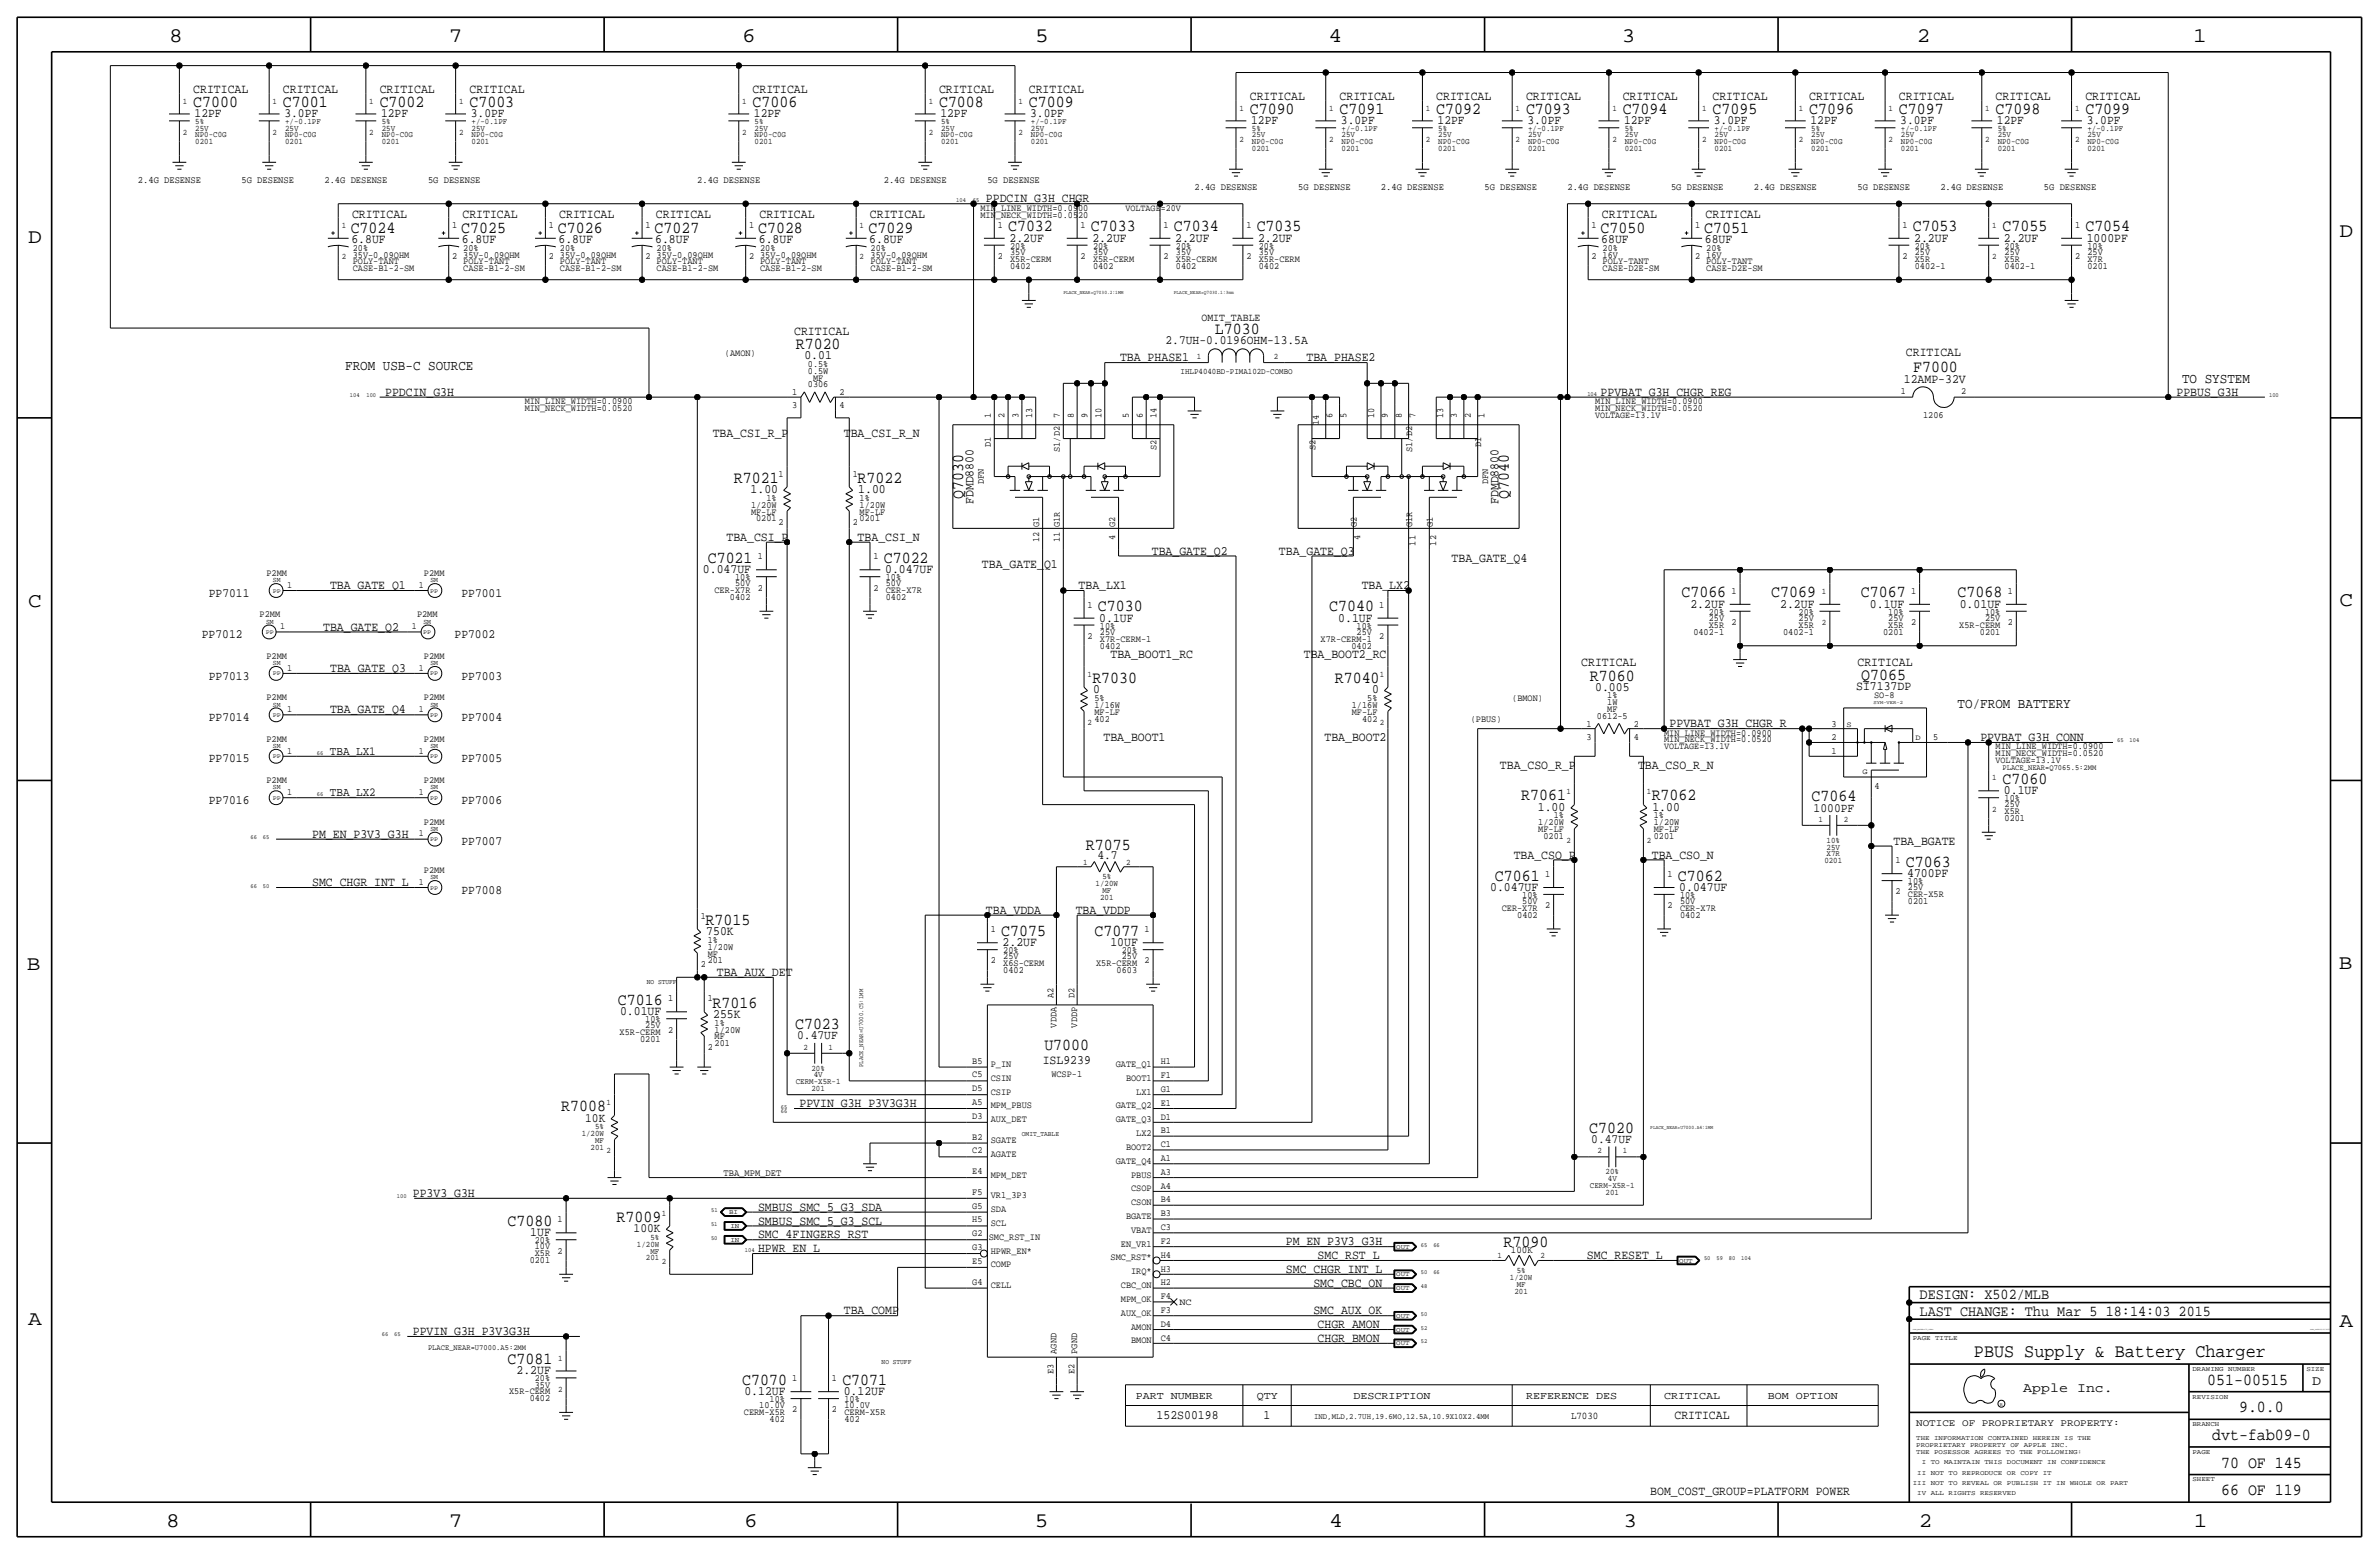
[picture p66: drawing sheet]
<svg xmlns="http://www.w3.org/2000/svg" width="875mm" height="572mm" viewBox="0 0 875 572" stroke-linecap="round" stroke-linejoin="round" font-family="sans-serif">
<defs><g id="words">
<g font-size="7.6">
<text x="62.2" y="15.5">8</text>
<text x="165" y="15.5">7</text>
<text x="273" y="15.5">6</text>
<text x="380.7" y="15.5">5</text>
<text x="488.6" y="15.5">4</text>
<text x="596.6" y="15.5">3</text>
<text x="705.1" y="15.5">2</text>
<text x="806.7" y="15.5">1</text>
<text x="10.4" y="89.4">D</text>
<text x="860.5" y="87.1">D</text>
<text x="10.4" y="223.3">C</text>
<text x="860.5" y="222.8">C</text>
<text x="9.8" y="356.6">B</text>
<text x="860.2" y="356.4">B</text>
<text x="10.4" y="487.4">A</text>
<text x="860.5" y="488.2">A</text>
<text x="61.2" y="561.6">8</text>
<text x="165" y="561.6">7</text>
<text x="273.8" y="561.6">6</text>
<text x="380.7" y="561.6">5</text>
<text x="488.9" y="561.6">4</text>
<text x="597.1" y="561.6">3</text>
<text x="705.8" y="561.6">2</text>
<text x="806.9" y="561.6">1</text>
</g>
<text font-size="6.9" x="726.1" y="499.1">PBUS Supply &amp; Battery Charger</text>
<g font-size="6.2">
<text x="71.1" y="39.4">C7000</text>
<text x="104.1" y="39.4">C7001</text>
<text x="139.6" y="39.4">C7002</text>
<text x="172.7" y="39.4">C7003</text>
<text x="276.8" y="39.4">C7006</text>
<text x="345.4" y="39.4">C7008</text>
<text x="378.4" y="39.4">C7009</text>
<text x="459.7" y="41.9">C7090</text>
<text x="492.7" y="41.9">C7091</text>
<text x="528.3" y="41.9">C7092</text>
<text x="561.3" y="41.9">C7093</text>
<text x="596.8" y="41.9">C7094</text>
<text x="629.9" y="41.9">C7095</text>
<text x="665.4" y="41.9">C7096</text>
<text x="698.4" y="41.9">C7097</text>
<text x="734" y="41.9">C7098</text>
<text x="767" y="41.9">C7099</text>
<text x="129" y="85.9">C7024</text>
<text x="169.6" y="85.9">C7025</text>
<text x="205.2" y="85.9">C7026</text>
<text x="240.7" y="85.9">C7027</text>
<text x="278.8" y="85.9">C7028</text>
<text x="319.5" y="85.9">C7029</text>
<text x="370.8" y="85.1">C7032</text>
<text x="401.3" y="85.1">C7033</text>
<text x="431.7" y="85.1">C7034</text>
<text x="462.2" y="85.1">C7035</text>
<text x="588.7" y="85.9">C7050</text>
<text x="626.8" y="85.9">C7051</text>
<text x="703.5" y="85.1">C7053</text>
<text x="736.5" y="85.1">C7055</text>
<text x="767" y="85.1">C7054</text>
<text x="446.9" y="122.9">L7030</text>
<text x="292.7" y="128.5">R7020</text>
<text x="703.7" y="136.9">F7000</text>
<text x="270" y="177.5">R7021</text>
<text x="315.4" y="177.5">R7022</text>
<text x="354.3" y="183.5" transform="rotate(-90 354.3 183.5)">Q7030</text>
<text x="554.9" y="183.5" transform="rotate(-90 554.9 183.5)">Q7040</text>
<text x="260.3" y="207">C7021</text>
<text x="325.1" y="207">C7022</text>
<text x="618.5" y="219.7">C7066</text>
<text x="651.5" y="219.7">C7069</text>
<text x="684.5" y="219.7">C7067</text>
<text x="720.1" y="219.7">C7068</text>
<text x="403.8" y="224.8">C7030</text>
<text x="488.9" y="224.8">C7040</text>
<text x="401.8" y="251.2">R7030</text>
<text x="490.9" y="251.2">R7040</text>
<text x="584.8" y="250.4">R7060</text>
<text x="684.6" y="249.9">Q7065</text>
<text x="736.5" y="288.3">C7060</text>
<text x="559.5" y="294.4">R7061</text>
<text x="607.5" y="294.4">R7062</text>
<text x="666.3" y="294.6">C7064</text>
<text x="399.4" y="312.4">R7075</text>
<text x="549.9" y="323.9">C7061</text>
<text x="617.2" y="323.9">C7062</text>
<text x="701" y="318.8">C7063</text>
<text x="259.5" y="340.1">R7015</text>
<text x="368.2" y="344.2">C7075</text>
<text x="402.6" y="344.2">C7077</text>
<text x="227.3" y="369.6">C7016</text>
<text x="262.1" y="370.6">R7016</text>
<text x="292.4" y="378.5">C7023</text>
<text x="384.1" y="386.1">U7000</text>
<text x="206.5" y="408.7">R7008</text>
<text x="584.5" y="416.6">C7020</text>
<text x="226.8" y="449.3">R7009</text>
<text x="186.7" y="450.9">C7080</text>
<text x="553" y="458.5">R7090</text>
<text x="186.7" y="501.6">C7081</text>
<text x="273" y="509.3">C7070</text>
<text x="309.8" y="509.3">C7071</text>
<text x="811.9" y="509.3">051-00515</text>
<text x="823.6" y="519.4">9.0.0</text>
<text x="813.7" y="529.6">dvt-fab09-0</text>
<text x="817" y="539.8">70 OF 145</text>
<text x="817" y="549.9">66 OF 119</text>
</g>
<g font-size="5.6">
<text x="706.1" y="477.8">DESIGN: X502/MLB</text>
<text x="706.1" y="483.9">LAST CHANGE: Thu Mar 5 18:14:03 2015</text>
</g>
<g font-size="5.2">
<text x="127" y="135.9">FROM USB-C SOURCE</text>
<text x="802.6" y="141">TO SYSTEM</text>
<text x="720" y="260.4">TO/FROM BATTERY</text>
</g>
<g font-size="5">
<text x="850.5" y="509.3">D</text>
<text x="744.2" y="511.8">Apple Inc.</text>
</g>
<g font-size="4.7">
<text x="71.1" y="34.3">CRITICAL</text>
<text x="104.1" y="34.3">CRITICAL</text>
<text x="139.6" y="34.3">CRITICAL</text>
<text x="172.7" y="34.3">CRITICAL</text>
<text x="276.8" y="34.3">CRITICAL</text>
<text x="345.4" y="34.3">CRITICAL</text>
<text x="378.4" y="34.3">CRITICAL</text>
<text x="459.7" y="36.8">CRITICAL</text>
<text x="492.7" y="36.8">CRITICAL</text>
<text x="528.3" y="36.8">CRITICAL</text>
<text x="561.3" y="36.8">CRITICAL</text>
<text x="596.8" y="36.8">CRITICAL</text>
<text x="629.9" y="36.8">CRITICAL</text>
<text x="665.4" y="36.8">CRITICAL</text>
<text x="698.4" y="36.8">CRITICAL</text>
<text x="734" y="36.8">CRITICAL</text>
<text x="767" y="36.8">CRITICAL</text>
<text x="71.6" y="43.2">12PF</text>
<text x="104.6" y="43.2">3.0PF</text>
<text x="140.2" y="43.2">12PF</text>
<text x="173.2" y="43.2">3.0PF</text>
<text x="277.3" y="43.2">12PF</text>
<text x="345.9" y="43.2">12PF</text>
<text x="378.9" y="43.2">3.0PF</text>
<text x="460.2" y="45.7">12PF</text>
<text x="493.2" y="45.7">3.0PF</text>
<text x="528.8" y="45.7">12PF</text>
<text x="561.8" y="45.7">3.0PF</text>
<text x="597.4" y="45.7">12PF</text>
<text x="630.4" y="45.7">3.0PF</text>
<text x="665.9" y="45.7">12PF</text>
<text x="699" y="45.7">3.0PF</text>
<text x="734.5" y="45.7">12PF</text>
<text x="767.5" y="45.7">3.0PF</text>
<text x="362.7" y="74.4">PPDCIN_G3H_CHGR</text>
<text x="129.5" y="80">CRITICAL</text>
<text x="170.1" y="80">CRITICAL</text>
<text x="205.7" y="80">CRITICAL</text>
<text x="241.2" y="80">CRITICAL</text>
<text x="279.3" y="80">CRITICAL</text>
<text x="320" y="80">CRITICAL</text>
<text x="589.2" y="80">CRITICAL</text>
<text x="627.3" y="80">CRITICAL</text>
<text x="129.2" y="89.4">6.8UF</text>
<text x="169.9" y="89.4">6.8UF</text>
<text x="205.4" y="89.4">6.8UF</text>
<text x="241" y="89.4">6.8UF</text>
<text x="279.1" y="89.4">6.8UF</text>
<text x="319.7" y="89.4">6.8UF</text>
<text x="371.3" y="88.9">2.2UF</text>
<text x="401.8" y="88.9">2.2UF</text>
<text x="432.3" y="88.9">2.2UF</text>
<text x="462.7" y="88.9">2.2UF</text>
<text x="589" y="89.4">68UF</text>
<text x="627.1" y="89.4">68UF</text>
<text x="704" y="88.9">2.2UF</text>
<text x="737.1" y="88.9">2.2UF</text>
<text x="767.5" y="88.9">1000PF</text>
<text x="292.1" y="123.2">CRITICAL</text>
<text x="428.7" y="126.5">2.7UH-0.0196OHM-13.5A</text>
<text x="701" y="130.8">CRITICAL</text>
<text x="295.9" y="132.1">0.01</text>
<text x="412" y="132.8">TBA_PHASE1</text>
<text x="480.6" y="132.8">TBA_PHASE2</text>
<text x="700.3" y="141">12AMP-32V</text>
<text x="141.7" y="145.5">PPDCIN_G3H</text>
<text x="588.7" y="145.5">PPVBAT_G3H_CHGR_REG</text>
<text x="800.6" y="145.5">PPBUS_G3H</text>
<text x="262.1" y="160.8">TBA_CSI_R_P</text>
<text x="310.4" y="160.8">TBA_CSI_R_N</text>
<text x="276.1" y="181.4">1.00</text>
<text x="315.7" y="181.4">1.00</text>
<text x="358.1" y="185.4" transform="rotate(-90 358.1 185.4)">FDMD8800</text>
<text x="551.1" y="185.4" transform="rotate(-90 551.1 185.4)">FDMD8800</text>
<text x="267.2" y="198.9">TBA_CSI_P</text>
<text x="315.5" y="198.9">TBA_CSI_N</text>
<text x="423.7" y="204">TBA_GATE_Q2</text>
<text x="470.4" y="204">TBA_GATE_Q3</text>
<text x="361.2" y="209">TBA_GATE_Q1</text>
<text x="533.9" y="206.5">TBA_GATE_Q4</text>
<text x="258.6" y="210.8">0.047UF</text>
<text x="325.6" y="210.8">0.047UF</text>
<text x="76.8" y="219.5">PP7011</text>
<text x="121.4" y="216.7">TBA_GATE_Q1</text>
<text x="169.8" y="219.5">PP7001</text>
<text x="396.7" y="216.7">TBA_LX1</text>
<text x="500.9" y="216.7">TBA_LX2</text>
<text x="621.8" y="223.5">2.2UF</text>
<text x="654.8" y="223.5">2.2UF</text>
<text x="687.8" y="223.5">0.1UF</text>
<text x="720.8" y="223.5">0.01UF</text>
<text x="118.9" y="231.9">TBA_GATE_Q2</text>
<text x="404.3" y="228.6">0.1UF</text>
<text x="492.2" y="228.6">0.1UF</text>
<text x="74.3" y="234.7">PP7012</text>
<text x="167.2" y="234.7">PP7002</text>
<text x="408.4" y="242.1">TBA_BOOT1_RC</text>
<text x="479.6" y="242.1">TBA_BOOT2_RC</text>
<text x="581.6" y="245.1">CRITICAL</text>
<text x="683.2" y="245.1">CRITICAL</text>
<text x="76.8" y="249.9">PP7013</text>
<text x="121.4" y="247.1">TBA_GATE_Q3</text>
<text x="169.8" y="249.9">PP7003</text>
<text x="402" y="255">0</text>
<text x="504.7" y="255">0</text>
<text x="586.7" y="254">0.005</text>
<text x="682.7" y="253.6">SI7137DP</text>
<text x="121.4" y="262.4">TBA_GATE_Q4</text>
<text x="76.8" y="265.2">PP7014</text>
<text x="169.8" y="265.2">PP7004</text>
<text x="614.1" y="267.5">PPVBAT_G3H_CHGR_R</text>
<text x="405.9" y="272.5">TBA_BOOT1</text>
<text x="487.2" y="272.5">TBA_BOOT2</text>
<text x="728.4" y="272.5">PPVBAT_G3H_CONN</text>
<text x="76.8" y="280.4">PP7015</text>
<text x="169.8" y="280.4">PP7005</text>
<text x="551.7" y="282.7">TBA_CSO_R_P</text>
<text x="602.5" y="282.7">TBA_CSO_R_N</text>
<text x="737.1" y="292.1">0.1UF</text>
<text x="76.8" y="295.7">PP7016</text>
<text x="169.8" y="295.7">PP7006</text>
<text x="565.6" y="298.2">1.00</text>
<text x="607.8" y="298.2">1.00</text>
<text x="667.1" y="298.5">1000PF</text>
<text x="114.8" y="308.1">PM_EN_P3V3_G3H</text>
<text x="169.8" y="310.9">PP7007</text>
<text x="696.5" y="310.6">TBA_BGATE</text>
<text x="403.6" y="316">4.7</text>
<text x="556.8" y="315.7">TBA_CSO_P</text>
<text x="607.6" y="315.7">TBA_CSO_N</text>
<text x="701.5" y="322.6">4700PF</text>
<text x="114.8" y="325.9">SMC_CHGR_INT_L</text>
<text x="169.8" y="328.7">PP7008</text>
<text x="548.1" y="327.7">0.047UF</text>
<text x="617.7" y="327.7">0.047UF</text>
<text x="362.7" y="336">TBA_VDDA</text>
<text x="395.7" y="336">TBA_VDDP</text>
<text x="259.8" y="343.9">750K</text>
<text x="368.8" y="348">2.2UF</text>
<text x="408.4" y="348">10UF</text>
<text x="263.6" y="358.9">TBA_AUX_DET</text>
<text x="228.1" y="373.4">0.01UF</text>
<text x="262.3" y="374.4">255K</text>
<text x="293.2" y="382.3">0.47UF</text>
<text x="383.5" y="391.2">ISL9239</text>
<text x="294.1" y="407.2">PPVIN_G3H_P3V3G3H</text>
<text x="215.2" y="412.5">10K</text>
<text x="585.3" y="420.4">0.47UF</text>
<text x="151.8" y="440.2">PP3V3_G3H</text>
<text x="278.8" y="445.3">SMBUS_SMC_5_G3_SDA</text>
<text x="195" y="454.7">1UF</text>
<text x="233" y="453.1">100K</text>
<text x="278.8" y="455.4">SMC_4FINGERS_RST</text>
<text x="278.8" y="450.3">SMBUS_SMC_5_G3_SCL</text>
<text x="278.8" y="460.5">HPWR_EN_L</text>
<text x="473" y="458">PM_EN_P3V3_G3H</text>
<text x="484.6" y="463">SMC_RST_L</text>
<text x="583.7" y="463">SMC_RESET_L</text>
<text x="473" y="468.1">SMC_CHGR_INT_L</text>
<text x="483.1" y="473.2">SMC_CBC_ON</text>
<text x="310.4" y="483.4">TBA_COMP</text>
<text x="483.1" y="483.4">SMC_AUX_OK</text>
<text x="151.8" y="491">PPVIN_G3H_P3V3G3H</text>
<text x="484.6" y="488.4">CHGR_AMON</text>
<text x="484.6" y="493.5">CHGR_BMON</text>
<text x="190" y="505.5">2.2UF</text>
<text x="273.8" y="513.1">0.12UF</text>
<text x="310.3" y="513.1">0.12UF</text>
<text x="425.4" y="522">152S00198</text>
<text x="464.8" y="522">1</text>
<text x="615.9" y="522">CRITICAL</text>
<text x="607" y="549.9">BOM_COST_GROUP=PLATFORM POWER</text>
</g>
<g font-size="4.5">
<text x="121.4" y="277.6">TBA_LX1</text>
<text x="121.4" y="292.9">TBA_LX2</text>
</g>
<text font-size="4.1" x="441.9" y="118.1">OMIT_TABLE</text>
<g font-size="3.9">
<text x="417.8" y="514.4">PART NUMBER</text>
<text x="462.2" y="514.4">QTY</text>
<text x="497.8" y="514.4">DESCRIPTION</text>
<text x="561.3" y="514.4">REFERENCE DES</text>
<text x="612.1" y="514.4">CRITICAL</text>
<text x="650.2" y="514.4">BOM OPTION</text>
</g>
<g font-size="3.8">
<text x="555.7" y="460.8">100K</text>
<text x="577.8" y="522">L7030</text>
</g>
<text font-size="3.7" x="704.8" y="524.5">NOTICE OF PROPRIETARY PROPERTY:</text>
<g font-size="3.6">
<text x="50.8" y="67.3">2.4G DESENSE</text>
<text x="88.8" y="67.3">5G DESENSE</text>
<text x="119.3" y="67.3">2.4G DESENSE</text>
<text x="157.4" y="67.3">5G DESENSE</text>
<text x="256.5" y="67.3">2.4G DESENSE</text>
<text x="325.1" y="67.3">2.4G DESENSE</text>
<text x="363.2" y="67.3">5G DESENSE</text>
<text x="439.4" y="69.9">2.4G DESENSE</text>
<text x="477.5" y="69.9">5G DESENSE</text>
<text x="507.9" y="69.9">2.4G DESENSE</text>
<text x="546" y="69.9">5G DESENSE</text>
<text x="576.5" y="69.9">2.4G DESENSE</text>
<text x="614.6" y="69.9">5G DESENSE</text>
<text x="645.1" y="69.9">2.4G DESENSE</text>
<text x="683.2" y="69.9">5G DESENSE</text>
<text x="713.7" y="69.9">2.4G DESENSE</text>
<text x="751.8" y="69.9">5G DESENSE</text>
<text x="266.1" y="432.6">TBA_MPM_DET</text>
</g>
<g font-size="3.5">
<text x="360.6" y="77.5">MIN_LINE_WIDTH=0.0900</text>
<text x="414" y="77.5">VOLTAGE=20V</text>
<text x="166.3" y="83.8">1</text>
<text x="201.9" y="83.8">1</text>
<text x="237.4" y="83.8">1</text>
<text x="275.5" y="83.8">1</text>
<text x="360.6" y="80">MIN_NECK_WIDTH=0.0520</text>
<text x="367" y="83.8">1</text>
<text x="397.5" y="83.8">1</text>
<text x="427.9" y="83.8">1</text>
<text x="458.4" y="83.8">1</text>
<text x="585.4" y="83.8">1</text>
<text x="623.5" y="83.8">1</text>
<text x="699.7" y="83.8">1</text>
<text x="763.2" y="83.8">1</text>
<text x="129.7" y="92.2">20%</text>
<text x="129.7" y="94.7">35V-0.09OHM</text>
<text x="166.3" y="95.3">2</text>
<text x="170.4" y="92.2">20%</text>
<text x="170.4" y="94.7">35V-0.09OHM</text>
<text x="201.9" y="95.3">2</text>
<text x="205.9" y="94.7">35V-0.09OHM</text>
<text x="205.9" y="92.2">20%</text>
<text x="237.4" y="95.3">2</text>
<text x="241.5" y="94.7">35V-0.09OHM</text>
<text x="241.5" y="92.2">20%</text>
<text x="275.5" y="95.3">2</text>
<text x="279.6" y="94.7">35V-0.09OHM</text>
<text x="279.6" y="92.2">20%</text>
<text x="320.2" y="92.2">20%</text>
<text x="320.2" y="94.7">35V-0.09OHM</text>
<text x="367" y="95.3">2</text>
<text x="371.6" y="93.7">35V</text>
<text x="371.6" y="91.4">20%</text>
<text x="397.5" y="95.3">2</text>
<text x="402" y="93.7">35V</text>
<text x="402" y="91.4">20%</text>
<text x="427.9" y="95.3">2</text>
<text x="432.5" y="93.7">35V</text>
<text x="432.5" y="91.4">20%</text>
<text x="458.4" y="95.3">2</text>
<text x="463" y="93.7">35V</text>
<text x="463" y="91.4">20%</text>
<text x="585.4" y="95.3">2</text>
<text x="589.5" y="94.7">16V</text>
<text x="589.5" y="92.2">20%</text>
<text x="623.5" y="95.3">2</text>
<text x="627.6" y="94.7">16V</text>
<text x="627.6" y="92.2">20%</text>
<text x="699.7" y="95.3">2</text>
<text x="704.3" y="91.4">20%</text>
<text x="704.3" y="93.7">25V</text>
<text x="737.3" y="91.4">20%</text>
<text x="737.3" y="93.7">25V</text>
<text x="763.2" y="95.3">2</text>
<text x="767.8" y="93.7">25V</text>
<text x="767.8" y="91.4">10%</text>
<text x="129.7" y="99.6">CASE-B1-2-SM</text>
<text x="129.7" y="97">POLY-TANT</text>
<text x="170.4" y="99.6">CASE-B1-2-SM</text>
<text x="170.4" y="97">POLY-TANT</text>
<text x="205.9" y="99.6">CASE-B1-2-SM</text>
<text x="205.9" y="97">POLY-TANT</text>
<text x="241.5" y="97">POLY-TANT</text>
<text x="241.5" y="99.6">CASE-B1-2-SM</text>
<text x="279.6" y="99.6">CASE-B1-2-SM</text>
<text x="279.6" y="97">POLY-TANT</text>
<text x="320.2" y="99.6">CASE-B1-2-SM</text>
<text x="320.2" y="97">POLY-TANT</text>
<text x="371.6" y="96.3">X5R-CERM</text>
<text x="371.6" y="98.8">0402</text>
<text x="402" y="96.3">X5R-CERM</text>
<text x="402" y="98.8">0402</text>
<text x="432.5" y="96.3">X5R-CERM</text>
<text x="432.5" y="98.8">0402</text>
<text x="463" y="98.8">0402</text>
<text x="463" y="96.3">X5R-CERM</text>
<text x="589.5" y="97">POLY-TANT</text>
<text x="589.5" y="99.6">CASE-D2E-SM</text>
<text x="627.6" y="99.6">CASE-D2E-SM</text>
<text x="627.6" y="97">POLY-TANT</text>
<text x="704.3" y="96.3">X5R</text>
<text x="704.3" y="98.8">0402-1</text>
<text x="737.3" y="96.3">X5R</text>
<text x="737.3" y="98.8">0402-1</text>
<text x="767.8" y="96.3">X7R</text>
<text x="767.8" y="98.8">0201</text>
<text x="266.6" y="130.8">(AMON)</text>
<text x="297.2" y="137.4">0.5W</text>
<text x="297.2" y="134.9">0.5%</text>
<text x="297.2" y="142.5">0306</text>
<text x="299" y="140">MF</text>
<text x="193" y="148.6">MIN_LINE_WIDTH=0.0900</text>
<text x="291.4" y="145.3">1</text>
<text x="308.8" y="145.3">2</text>
<text x="586.7" y="148.6">MIN_LINE_WIDTH=0.0900</text>
<text x="699.1" y="144.8">1</text>
<text x="721.3" y="144.8">2</text>
<text x="193" y="151.1">MIN_NECK_WIDTH=0.0520</text>
<text x="291.4" y="150.1">3</text>
<text x="308.8" y="150.1">4</text>
<text x="364.4" y="153.7" transform="rotate(-90 364.4 153.7)">1</text>
<text x="369.5" y="153.7" transform="rotate(-90 369.5 153.7)">2</text>
<text x="374.6" y="153.7" transform="rotate(-90 374.6 153.7)">3</text>
<text x="379.7" y="153.7" transform="rotate(-90 379.7 153.7)">13</text>
<text x="389.8" y="153.7" transform="rotate(-90 389.8 153.7)">7</text>
<text x="394.9" y="153.7" transform="rotate(-90 394.9 153.7)">8</text>
<text x="400" y="153.7" transform="rotate(-90 400 153.7)">9</text>
<text x="405.1" y="153.7" transform="rotate(-90 405.1 153.7)">10</text>
<text x="415.2" y="153.7" transform="rotate(-90 415.2 153.7)">5</text>
<text x="420.3" y="153.7" transform="rotate(-90 420.3 153.7)">6</text>
<text x="425.4" y="153.7" transform="rotate(-90 425.4 153.7)">14</text>
<text x="490.2" y="153.7" transform="rotate(-90 490.2 153.7)">6</text>
<text x="495.2" y="153.7" transform="rotate(-90 495.2 153.7)">5</text>
<text x="505.4" y="153.7" transform="rotate(-90 505.4 153.7)">10</text>
<text x="510.5" y="153.7" transform="rotate(-90 510.5 153.7)">9</text>
<text x="515.6" y="153.7" transform="rotate(-90 515.6 153.7)">8</text>
<text x="520.6" y="153.7" transform="rotate(-90 520.6 153.7)">7</text>
<text x="530.8" y="153.7" transform="rotate(-90 530.8 153.7)">13</text>
<text x="535.9" y="153.7" transform="rotate(-90 535.9 153.7)">3</text>
<text x="541" y="153.7" transform="rotate(-90 541 153.7)">2</text>
<text x="546" y="153.7" transform="rotate(-90 546 153.7)">1</text>
<text x="586.7" y="153.7">VOLTAGE=13.1V</text>
<text x="586.7" y="151.1">MIN_NECK_WIDTH=0.0520</text>
<text x="707.4" y="153.7">1206</text>
<text x="485.1" y="156.2" transform="rotate(-90 485.1 156.2)">14</text>
<text x="364.4" y="164.3" transform="rotate(-90 364.4 164.3)">D1</text>
<text x="389.8" y="166.2" transform="rotate(-90 389.8 166.2)">S1/D2</text>
<text x="425.4" y="165.6" transform="rotate(-90 425.4 165.6)">S2</text>
<text x="483.8" y="165.6" transform="rotate(-90 483.8 165.6)">S2</text>
<text x="519.4" y="166.2" transform="rotate(-90 519.4 166.2)">S1/D2</text>
<text x="544.8" y="164.3" transform="rotate(-90 544.8 164.3)">D1</text>
<text x="286.3" y="175.3">1</text>
<text x="313.6" y="175.3">1</text>
<text x="361.9" y="178.1" transform="rotate(-90 361.9 178.1)">DFN</text>
<text x="547.3" y="178.1" transform="rotate(-90 547.3 178.1)">DFN</text>
<text x="281.9" y="184.1">1%</text>
<text x="316.2" y="184.2">1%</text>
<text x="276.2" y="189.2">MF-LF</text>
<text x="276.2" y="186.7">1/20W</text>
<text x="278.1" y="191.8">0201</text>
<text x="316.2" y="189.2">MF-LF</text>
<text x="316.2" y="186.7">1/20W</text>
<text x="316.2" y="191.8">0201</text>
<text x="286.3" y="193">2</text>
<text x="313.6" y="193">2</text>
<text x="382.2" y="193.8" transform="rotate(-90 382.2 193.8)">G1</text>
<text x="389.8" y="193.8" transform="rotate(-90 389.8 193.8)">G1R</text>
<text x="410.2" y="193.8" transform="rotate(-90 410.2 193.8)">G2</text>
<text x="499.1" y="193.8" transform="rotate(-90 499.1 193.8)">G2</text>
<text x="519.4" y="193.8" transform="rotate(-90 519.4 193.8)">G1R</text>
<text x="527" y="193.8" transform="rotate(-90 527 193.8)">G1</text>
<text x="382.2" y="199.4" transform="rotate(-90 382.2 199.4)">12</text>
<text x="389.8" y="199.4" transform="rotate(-90 389.8 199.4)">11</text>
<text x="410.2" y="198.7" transform="rotate(-90 410.2 198.7)">4</text>
<text x="500.3" y="198.7" transform="rotate(-90 500.3 198.7)">4</text>
<text x="520.6" y="200.6" transform="rotate(-90 520.6 200.6)">11</text>
<text x="528.3" y="200.6" transform="rotate(-90 528.3 200.6)">12</text>
<text x="278.7" y="205.7">1</text>
<text x="321.3" y="205.7">1</text>
<text x="98" y="211.8">P2MM</text>
<text x="155.9" y="211.8">P2MM</text>
<text x="270.4" y="215.6">50V</text>
<text x="270.4" y="213.4">10%</text>
<text x="325.8" y="215.6">50V</text>
<text x="325.8" y="213.4">10%</text>
<text x="105.6" y="216.2">1</text>
<text x="154.1" y="216.2">1</text>
<text x="262.8" y="218.2">CER-X7R</text>
<text x="268.5" y="220.7">0402</text>
<text x="278.7" y="217.2">2</text>
<text x="321.3" y="217.2">2</text>
<text x="325.8" y="218.2">CER-X7R</text>
<text x="325.8" y="220.7">0402</text>
<text x="636.9" y="218.4">1</text>
<text x="702.9" y="218.4">1</text>
<text x="738.5" y="218.4">1</text>
<text x="95.5" y="227.1">P2MM</text>
<text x="153.4" y="227.1">P2MM</text>
<text x="400" y="223.5">1</text>
<text x="507.3" y="223.5">1</text>
<text x="628.5" y="226.1">20%</text>
<text x="661.5" y="226.1">20%</text>
<text x="694.6" y="226.1">10%</text>
<text x="730.1" y="226.1">10%</text>
<text x="103.1" y="231.4">1</text>
<text x="151.5" y="231.4">1</text>
<text x="404.6" y="233.4">25V</text>
<text x="404.6" y="231.1">10%</text>
<text x="499" y="233.4">25V</text>
<text x="499" y="231.1">10%</text>
<text x="622.8" y="233.4">0402-1</text>
<text x="628.5" y="230.9">X5R</text>
<text x="628.5" y="228.3">25V</text>
<text x="636.9" y="229.9">2</text>
<text x="655.9" y="233.4">0402-1</text>
<text x="661.5" y="228.3">25V</text>
<text x="661.5" y="230.9">X5R</text>
<text x="692.7" y="233.4">0201</text>
<text x="694.6" y="228.3">25V</text>
<text x="694.6" y="230.9">X5R</text>
<text x="702.9" y="229.9">2</text>
<text x="720.7" y="230.9">X5R-CERM</text>
<text x="728.2" y="233.4">0201</text>
<text x="730.1" y="228.3">25V</text>
<text x="738.5" y="229.9">2</text>
<text x="400" y="235">2</text>
<text x="404.6" y="238.5">0402</text>
<text x="404.6" y="236">X7R-CERM-1</text>
<text x="485.7" y="236">X7R-CERM-1</text>
<text x="497.1" y="238.5">0402</text>
<text x="507.3" y="235">2</text>
<text x="98" y="242.3">P2MM</text>
<text x="155.9" y="242.3">P2MM</text>
<text x="105.6" y="246.6">1</text>
<text x="154.1" y="246.6">1</text>
<text x="98" y="257.6">P2MM</text>
<text x="155.9" y="257.6">P2MM</text>
<text x="402.5" y="257.8">5%</text>
<text x="502.9" y="257.8">5%</text>
<text x="556.2" y="257.8">(BMON)</text>
<text x="591.1" y="256.8">1%</text>
<text x="689.3" y="256.8">SO-8</text>
<text x="105.6" y="261.9">1</text>
<text x="154.1" y="261.9">1</text>
<text x="402.5" y="262.9">MF-LF</text>
<text x="402.5" y="260.3">1/16W</text>
<text x="497.2" y="260.4">1/16W</text>
<text x="497.2" y="262.9">MF-LF</text>
<text x="591.1" y="261.9">MF</text>
<text x="591.1" y="259.3">1W</text>
<text x="402.5" y="265.4">402</text>
<text x="501" y="265.4">402</text>
<text x="541" y="265.4">(PBUS)</text>
<text x="583.5" y="267.2">1</text>
<text x="587.4" y="264.4">0612-5</text>
<text x="600.9" y="267.2">2</text>
<text x="673.6" y="267.2">3</text>
<text x="98" y="272.8">P2MM</text>
<text x="155.9" y="272.8">P2MM</text>
<text x="583.5" y="272">3</text>
<text x="600.9" y="272">4</text>
<text x="612.1" y="275.6">VOLTAGE=13.1V</text>
<text x="612.1" y="273.1">MIN_NECK_WIDTH=0.0520</text>
<text x="612.1" y="270.5">MIN_LINE_WIDTH=0.0900</text>
<text x="673.6" y="272.3">2</text>
<text x="711.1" y="272.3">5</text>
<text x="734" y="275.6">MIN_LINE_WIDTH=0.0900</text>
<text x="105.6" y="277.1">1</text>
<text x="154.1" y="277.1">1</text>
<text x="673.6" y="277.4">1</text>
<text x="734" y="280.7">VOLTAGE=13.1V</text>
<text x="734" y="278.1">MIN_NECK_WIDTH=0.0520</text>
<text x="98" y="288">P2MM</text>
<text x="105.6" y="292.4">1</text>
<text x="154.1" y="292.4">1</text>
<text x="155.9" y="288">P2MM</text>
<text x="689.5" y="290.1">4</text>
<text x="737.3" y="299.5">X5R</text>
<text x="737.3" y="296.9">25V</text>
<text x="737.3" y="294.6">10%</text>
<text x="155.9" y="303.3">P2MM</text>
<text x="565.8" y="303.5">1/20W</text>
<text x="571.5" y="301">1%</text>
<text x="608.3" y="303.5">1/20W</text>
<text x="608.3" y="301">1%</text>
<text x="737.3" y="302">0201</text>
<text x="154.1" y="307.6">1</text>
<text x="565.8" y="306.1">MF-LF</text>
<text x="567.7" y="308.6">0201</text>
<text x="608.3" y="306.1">MF-LF</text>
<text x="608.3" y="308.6">0201</text>
<text x="697.2" y="317.5">1</text>
<text x="155.9" y="321.1">P2MM</text>
<text x="568.3" y="322.6">1</text>
<text x="613.4" y="322.6">1</text>
<text x="154.1" y="325.4">1</text>
<text x="697.2" y="328.9">2</text>
<text x="701.8" y="329.9">CER-X5R</text>
<text x="701.8" y="327.4">25V</text>
<text x="701.8" y="325.1">10%</text>
<text x="552.4" y="335">CER-X7R</text>
<text x="559.9" y="332.5">50V</text>
<text x="559.9" y="330.2">10%</text>
<text x="568.3" y="334">2</text>
<text x="613.4" y="334">2</text>
<text x="617.9" y="332.5">50V</text>
<text x="617.9" y="335">CER-X7R</text>
<text x="617.9" y="330.2">10%</text>
<text x="701.8" y="332.5">0201</text>
<text x="257.8" y="337.8">1</text>
<text x="558" y="337.6">0402</text>
<text x="617.9" y="337.6">0402</text>
<text x="260.3" y="346.7">1%</text>
<text x="364.4" y="342.9">1</text>
<text x="421" y="342.9">1</text>
<text x="260.3" y="349.3">1/20W</text>
<text x="260.3" y="351.8">MF</text>
<text x="369" y="350.5">20%</text>
<text x="369" y="352.8">25V</text>
<text x="412.6" y="350.5">20%</text>
<text x="412.6" y="352.8">25V</text>
<text x="257.8" y="355.6">2</text>
<text x="260.3" y="354.3">201</text>
<text x="364.4" y="354.3">2</text>
<text x="369" y="355.3">X6S-CERM</text>
<text x="369" y="357.9">0402</text>
<text x="403.2" y="355.3">X5R-CERM</text>
<text x="410.7" y="357.9">0603</text>
<text x="421" y="354.3">2</text>
<text x="245.7" y="368.3">1</text>
<text x="260.3" y="368.3">1</text>
<text x="387.6" y="367" transform="rotate(-90 387.6 367)">A2</text>
<text x="395.2" y="367" transform="rotate(-90 395.2 367)">D2</text>
<text x="237.4" y="375.9">10%</text>
<text x="262.8" y="377.2">1%</text>
<text x="388.6" y="377.9" transform="rotate(-90 388.6 377.9)">VDDA</text>
<text x="396.2" y="377.9" transform="rotate(-90 396.2 377.9)">VDDP</text>
<text x="227.9" y="380.7">X5R-CERM</text>
<text x="235.5" y="383.3">0201</text>
<text x="237.4" y="378.2">25V</text>
<text x="245.7" y="379.7">2</text>
<text x="262.8" y="379.7">1/20W</text>
<text x="262.8" y="382.3">MF</text>
<text x="260.3" y="386.1">2</text>
<text x="262.8" y="384.8">201</text>
<text x="357.6" y="391.2">B5</text>
<text x="364.4" y="392.4">P_IN</text>
<text x="410.4" y="392.4">GATE_Q1</text>
<text x="426.9" y="391.4">H1</text>
<text x="357.6" y="396.2">C5</text>
<text x="357.6" y="401.3">D5</text>
<text x="364.4" y="397.5">CSIN</text>
<text x="386.7" y="396.2">WCSP-1</text>
<text x="414.2" y="397.5">BOOT1</text>
<text x="426.9" y="396.5">F1</text>
<text x="426.9" y="401.6">G1</text>
<text x="357.6" y="406.4">A5</text>
<text x="364.4" y="407.7">MPM_PBUS</text>
<text x="364.4" y="402.6">CSIP</text>
<text x="410.4" y="407.7">GATE_Q2</text>
<text x="417.9" y="402.6">LX1</text>
<text x="426.9" y="406.6">E1</text>
<text x="357.6" y="411.5">D3</text>
<text x="364.4" y="412.7">AUX_DET</text>
<text x="410.4" y="412.7">GATE_Q3</text>
<text x="426.9" y="411.7">D1</text>
<text x="357.6" y="419.1">B2</text>
<text x="417.9" y="417.8">LX2</text>
<text x="426.9" y="416.8">B1</text>
<text x="357.6" y="424.2">C2</text>
<text x="364.4" y="420.4">SGATE</text>
<text x="364.4" y="425.4">AGATE</text>
<text x="414.2" y="422.9">BOOT2</text>
<text x="426.9" y="421.9">C1</text>
<text x="357.6" y="431.8">E4</text>
<text x="410.4" y="428">GATE_Q4</text>
<text x="426.9" y="427">A1</text>
<text x="364.4" y="433.1">MPM_DET</text>
<text x="416.1" y="433.1">PBUS</text>
<text x="426.9" y="437.1">A4</text>
<text x="426.9" y="432.1">A3</text>
<text x="357.6" y="439.4">F5</text>
<text x="364.4" y="440.7">VR1_3P3</text>
<text x="416.1" y="443.2">CSON</text>
<text x="416.1" y="438.1">CSOP</text>
<text x="426.9" y="442.2">B4</text>
<text x="205.1" y="449.6">1</text>
<text x="357.6" y="449.6">H5</text>
<text x="357.6" y="444.5">G5</text>
<text x="364.4" y="445.8">SDA</text>
<text x="414.2" y="448.3">BGATE</text>
<text x="426.9" y="447.3">B3</text>
<text x="357.6" y="454.7">G2</text>
<text x="363.7" y="455.9">SMC_RST_IN</text>
<text x="364.4" y="450.8">SCL</text>
<text x="416.1" y="453.4">VBAT</text>
<text x="426.9" y="452.4">C3</text>
<text x="196.7" y="459.5">10V</text>
<text x="196.7" y="457.2">20%</text>
<text x="205.1" y="461">2</text>
<text x="357.6" y="459.7">G3</text>
<text x="364.4" y="461">HPWR_EN*</text>
<text x="412.3" y="458.5">EN_VR1</text>
<text x="426.9" y="457.4">F2</text>
<text x="194.8" y="464.6">0201</text>
<text x="196.7" y="462">X5R</text>
<text x="357.6" y="464.8">E5</text>
<text x="364.4" y="466.1">COMP</text>
<text x="408.5" y="463.5">SMC_RST*</text>
<text x="426.9" y="462.5">H4</text>
<text x="426.9" y="467.6">H3</text>
<text x="357.6" y="472.4">G4</text>
<text x="364.4" y="473.7">CELL</text>
<text x="412.3" y="473.7">CBC_ON</text>
<text x="416.1" y="468.6">IRQ*</text>
<text x="426.9" y="472.7">H2</text>
<text x="412.3" y="478.8">MPM_OK</text>
<text x="426.9" y="477.8">F4</text>
<text x="412.3" y="483.9">AUX_OK</text>
<text x="426.9" y="482.9">F3</text>
<text x="433.8" y="480.1">NC</text>
<text x="416.1" y="488.9">AMON</text>
<text x="426.9" y="487.9">D4</text>
<text x="388.6" y="497.8" transform="rotate(-90 388.6 497.8)">AGND</text>
<text x="396.2" y="497.8" transform="rotate(-90 396.2 497.8)">PGND</text>
<text x="416.1" y="494">BMON</text>
<text x="426.9" y="493">C4</text>
<text x="196.7" y="508">20%</text>
<text x="291.4" y="508">1</text>
<text x="306" y="508">1</text>
<text x="387.6" y="505.2" transform="rotate(-90 387.6 505.2)">E3</text>
<text x="395.2" y="505.2" transform="rotate(-90 395.2 505.2)">E2</text>
<text x="187.3" y="512.8">X5R-CERM</text>
<text x="194.8" y="515.4">0402</text>
<text x="196.7" y="510.3">35V</text>
<text x="283.1" y="515.6">10%</text>
<text x="310.6" y="515.6">10%</text>
<text x="273.6" y="520.4">CERM-X5R</text>
<text x="279.3" y="517.9">10.0V</text>
<text x="291.4" y="519.4">2</text>
<text x="306" y="519.4">2</text>
<text x="310.6" y="517.9">10.0V</text>
<text x="310.6" y="520.4">CERM-X5R</text>
<text x="283.1" y="523">402</text>
<text x="310.6" y="523">402</text>
</g>
<g font-size="3.1">
<text x="67.3" y="38.1">1</text>
<text x="100.3" y="38.1">1</text>
<text x="135.8" y="38.1">1</text>
<text x="168.9" y="38.1">1</text>
<text x="273" y="38.1">1</text>
<text x="341.6" y="38.1">1</text>
<text x="374.6" y="38.1">1</text>
<text x="455.9" y="40.6">1</text>
<text x="488.9" y="40.6">1</text>
<text x="524.5" y="40.6">1</text>
<text x="557.5" y="40.6">1</text>
<text x="593" y="40.6">1</text>
<text x="626.1" y="40.6">1</text>
<text x="661.6" y="40.6">1</text>
<text x="694.6" y="40.6">1</text>
<text x="730.2" y="40.6">1</text>
<text x="763.2" y="40.6">1</text>
<text x="71.8" y="45.7">5%</text>
<text x="104.9" y="45.7">+/-0.1PF</text>
<text x="140.4" y="45.7">5%</text>
<text x="173.4" y="45.7">+/-0.1PF</text>
<text x="277.6" y="45.7">5%</text>
<text x="346.2" y="45.7">5%</text>
<text x="379.2" y="45.7">+/-0.1PF</text>
<text x="67.3" y="49.5">2</text>
<text x="71.8" y="50.5">NP0-C0G</text>
<text x="71.8" y="48">25V</text>
<text x="71.8" y="53.1">0201</text>
<text x="100.3" y="49.5">2</text>
<text x="104.9" y="50.5">NP0-C0G</text>
<text x="104.9" y="48">25V</text>
<text x="104.9" y="53.1">0201</text>
<text x="135.8" y="49.5">2</text>
<text x="140.4" y="50.5">NP0-C0G</text>
<text x="140.4" y="48">25V</text>
<text x="140.4" y="53.1">0201</text>
<text x="168.9" y="49.5">2</text>
<text x="173.4" y="50.5">NP0-C0G</text>
<text x="173.4" y="48">25V</text>
<text x="173.4" y="53.1">0201</text>
<text x="273" y="49.5">2</text>
<text x="277.6" y="48">25V</text>
<text x="277.6" y="53.1">0201</text>
<text x="277.6" y="50.5">NP0-C0G</text>
<text x="341.6" y="49.5">2</text>
<text x="346.2" y="50.5">NP0-C0G</text>
<text x="346.2" y="48">25V</text>
<text x="346.2" y="53.1">0201</text>
<text x="374.6" y="49.5">2</text>
<text x="379.2" y="50.5">NP0-C0G</text>
<text x="379.2" y="48">25V</text>
<text x="379.2" y="53.1">0201</text>
<text x="455.9" y="52.1">2</text>
<text x="460.5" y="53.1">NP0-C0G</text>
<text x="460.5" y="48.3">5%</text>
<text x="460.5" y="50.5">25V</text>
<text x="488.9" y="52.1">2</text>
<text x="493.5" y="53.1">NP0-C0G</text>
<text x="493.5" y="48.3">+/-0.1PF</text>
<text x="493.5" y="50.5">25V</text>
<text x="524.5" y="52.1">2</text>
<text x="529" y="53.1">NP0-C0G</text>
<text x="529" y="48.3">5%</text>
<text x="529" y="50.5">25V</text>
<text x="557.5" y="52.1">2</text>
<text x="562.1" y="48.3">+/-0.1PF</text>
<text x="562.1" y="50.5">25V</text>
<text x="562.1" y="53.1">NP0-C0G</text>
<text x="593" y="52.1">2</text>
<text x="597.6" y="53.1">NP0-C0G</text>
<text x="597.6" y="48.3">5%</text>
<text x="597.6" y="50.5">25V</text>
<text x="626.1" y="52.1">2</text>
<text x="630.6" y="53.1">NP0-C0G</text>
<text x="630.6" y="48.3">+/-0.1PF</text>
<text x="630.6" y="50.5">25V</text>
<text x="661.6" y="52.1">2</text>
<text x="666.2" y="53.1">NP0-C0G</text>
<text x="666.2" y="48.3">5%</text>
<text x="666.2" y="50.5">25V</text>
<text x="694.6" y="52.1">2</text>
<text x="699.2" y="53.1">NP0-C0G</text>
<text x="699.2" y="48.3">+/-0.1PF</text>
<text x="699.2" y="50.5">25V</text>
<text x="730.2" y="52.1">2</text>
<text x="734.8" y="53.1">NP0-C0G</text>
<text x="734.8" y="48.3">5%</text>
<text x="734.8" y="50.5">25V</text>
<text x="763.2" y="52.1">2</text>
<text x="767.8" y="53.1">NP0-C0G</text>
<text x="767.8" y="48.3">+/-0.1PF</text>
<text x="767.8" y="50.5">25V</text>
<text x="460.5" y="55.6">0201</text>
<text x="493.5" y="55.6">0201</text>
<text x="529" y="55.6">0201</text>
<text x="562.1" y="55.6">0201</text>
<text x="597.6" y="55.6">0201</text>
<text x="630.6" y="55.6">0201</text>
<text x="666.2" y="55.6">0201</text>
<text x="699.2" y="55.6">0201</text>
<text x="734.8" y="55.6">0201</text>
<text x="767.8" y="55.6">0201</text>
<text x="125.7" y="83.8">1</text>
<text x="316.2" y="83.8">1</text>
<text x="732.7" y="83.8">1</text>
<text x="125.7" y="95.3">2</text>
<text x="316.2" y="95.3">2</text>
<text x="732.7" y="95.3">2</text>
<text x="434.2" y="137.4">IHLP4040BD-PIMA102D-COMBO</text>
<text x="440.3" y="132.1">1</text>
<text x="468.6" y="132.1">2</text>
<text x="670.1" y="218.4">1</text>
<text x="670.1" y="229.9">2</text>
<text x="400" y="248.9">1</text>
<text x="507.6" y="248.9">1</text>
<text x="400" y="266.7">2</text>
<text x="507.6" y="266.7">2</text>
<text x="732.7" y="287">1</text>
<text x="576.1" y="292.1">1</text>
<text x="605.7" y="292.1">1</text>
<text x="732.7" y="298.5">2</text>
<text x="668.9" y="302.3">1</text>
<text x="678.1" y="302.3">2</text>
<text x="576.1" y="309.9">2</text>
<text x="605.7" y="309.9">2</text>
<text x="671.8" y="309.9">10%</text>
<text x="671" y="317.5">0201</text>
<text x="671.8" y="312.4">25V</text>
<text x="671.8" y="315">X7R</text>
<text x="398.3" y="318">1</text>
<text x="405.5" y="323.3">5%</text>
<text x="414.2" y="318">2</text>
<text x="403" y="325.9">1/20W</text>
<text x="405.5" y="328.4">MF</text>
<text x="404.6" y="331">201</text>
<text x="295.5" y="386.1">2</text>
<text x="304.7" y="386.1">1</text>
<text x="298.5" y="393.7">20%</text>
<text x="292.7" y="398.8">CERM-X5R-1</text>
<text x="298.5" y="401.3">201</text>
<text x="299.3" y="396.2">4V</text>
<text x="223.1" y="406.4">1</text>
<text x="213.9" y="417.8">1/20W</text>
<text x="218.9" y="415.3">5%</text>
<text x="217.2" y="422.9">201</text>
<text x="218.9" y="420.4">MF</text>
<text x="223.1" y="424.2">2</text>
<text x="587.6" y="424.2">2</text>
<text x="596.8" y="424.2">1</text>
<text x="590.6" y="431.8">20%</text>
<text x="584.8" y="436.9">CERM-X5R-1</text>
<text x="591.4" y="434.3">4V</text>
<text x="590.6" y="439.4">201</text>
<text x="243.4" y="447">1</text>
<text x="239.2" y="455.9">5%</text>
<text x="234.3" y="458.5">1/20W</text>
<text x="239.2" y="461">MF</text>
<text x="237.6" y="463.6">201</text>
<text x="243.4" y="464.8">2</text>
<text x="550.7" y="462.8">1</text>
<text x="566.6" y="462.8">2</text>
<text x="555.4" y="470.7">1/20W</text>
<text x="557.9" y="468.1">5%</text>
<text x="557.9" y="473.2">MF</text>
<text x="557" y="475.7">201</text>
<text x="205.3" y="500.4">1</text>
<text x="205.3" y="511.8">2</text>
</g>
<text font-size="3" x="483.4" y="522">IND,MLD,2.7UH,19.6MO,12.5A,10.9X10X2.4MM</text>
<g font-size="2.9">
<text x="679.2" y="267.2">S</text>
<text x="704.6" y="272.3">D</text>
<text x="685" y="284.7">G</text>
<text x="736.5" y="283.2">PLACE_NEAR=Q7065.5:2MM</text>
<text x="157.4" y="496.6">PLACE_NEAR=U7000.A5:2MM</text>
</g>
<g font-size="2.6">
<text x="100.4" y="214.1">SM</text>
<text x="158.3" y="214.1">SM</text>
<text x="97.9" y="229.4">SM</text>
<text x="155.8" y="229.4">SM</text>
<text x="100.4" y="244.6">SM</text>
<text x="158.3" y="244.6">SM</text>
<text x="100.4" y="259.8">SM</text>
<text x="158.3" y="259.8">SM</text>
<text x="100.4" y="275.1">SM</text>
<text x="158.3" y="275.1">SM</text>
<text x="100.4" y="290.3">SM</text>
<text x="158.3" y="290.3">SM</text>
<text x="158.3" y="305.6">SM</text>
<text x="158.3" y="323.3">SM</text>
<text x="237.9" y="362">NO STUFF</text>
<text x="375.9" y="417.8">OMIT_TABLE</text>
<text x="324.3" y="501.6">NO STUFF</text>
</g>
<g font-size="2.5">
<text x="268.2" y="446.5">BI</text>
<text x="268.7" y="451.6">IN</text>
<text x="268.7" y="456.7">IN</text>
<text x="513.5" y="459.2">OUT</text>
<text x="617.7" y="464.3">OUT</text>
<text x="513.5" y="469.4">OUT</text>
<text x="513.5" y="474.5">OUT</text>
<text x="513.5" y="484.6">OUT</text>
<text x="513.5" y="489.7">OUT</text>
<text x="513.5" y="494.8">OUT</text>
<text x="703.5" y="492.8">PAGE TITLE</text>
<text x="806.4" y="504.2">DRAWING NUMBER</text>
<text x="848.3" y="504.2">SIZE</text>
<text x="806.4" y="514.4">REVISION</text>
<text x="806.4" y="524.5">BRANCH</text>
<text x="704.8" y="532.1">PROPRIETARY PROPERTY OF APPLE INC.</text>
<text x="704.8" y="529.6">THE INFORMATION CONTAINED HEREIN IS THE</text>
<text x="704.8" y="534.7">THE POSESSOR AGREES TO THE FOLLOWING:</text>
<text x="706.8" y="538.5">I TO MAINTAIN THIS DOCUMENT IN CONFIDENCE</text>
<text x="806.4" y="534.7">PAGE</text>
<text x="705.2" y="542.3">II NOT TO REPRODUCE OR COPY IT</text>
<text x="806.4" y="544.8">SHEET</text>
<text x="703.5" y="546.1">III NOT TO REVEAL OR PUBLISH IT IN WHOLE OR PART</text>
<text x="705.2" y="549.9">IV ALL RIGHTS RESERVED</text>
</g>
<g font-size="2.3">
<text x="351.7" y="74.4">104</text>
<text x="357.8" y="74.4">65</text>
<text x="128.7" y="146.1">104</text>
<text x="134.8" y="146.1">100</text>
<text x="583.8" y="145.5">104</text>
<text x="834.6" y="146.1">100</text>
<text x="100.3" y="217.9">PP</text>
<text x="158.2" y="217.9">PP</text>
<text x="97.8" y="233.2">PP</text>
<text x="155.7" y="233.2">PP</text>
<text x="100.3" y="248.4">PP</text>
<text x="158.2" y="248.4">PP</text>
<text x="100.3" y="263.7">PP</text>
<text x="158.2" y="263.7">PP</text>
<text x="778.7" y="273">65</text>
<text x="783.3" y="273">104</text>
<text x="100.3" y="278.9">PP</text>
<text x="116.5" y="277.6">66</text>
<text x="158.2" y="278.9">PP</text>
<text x="116.5" y="292.9">66</text>
<text x="100.3" y="294.1">PP</text>
<text x="158.2" y="294.1">PP</text>
<text x="92.2" y="308.6">66</text>
<text x="96.7" y="308.6">65</text>
<text x="158.2" y="309.4">PP</text>
<text x="92.2" y="326.4">66</text>
<text x="96.7" y="326.4">50</text>
<text x="158.2" y="327.2">PP</text>
<text x="317.4" y="392.4" transform="rotate(-90 317.4 392.4)">PLACE_NEAR=U7000.C5:1MM</text>
<text x="287.2" y="407.7">65</text>
<text x="287.2" y="409.5">66</text>
<text x="145.9" y="440.7">100</text>
<text x="261.6" y="445.8">51</text>
<text x="261.5" y="455.9">50</text>
<text x="261.5" y="450.8">51</text>
<text x="274" y="460.5">104</text>
<text x="522.6" y="458.5">65</text>
<text x="527.2" y="458.5">66</text>
<text x="626.8" y="463.5">50</text>
<text x="631.3" y="463.5">59</text>
<text x="635.9" y="463.5">80</text>
<text x="640.5" y="463.5">104</text>
<text x="522.6" y="473.7">48</text>
<text x="522.6" y="468.6">50</text>
<text x="527.2" y="468.6">66</text>
<text x="522.6" y="483.9">50</text>
<text x="140.4" y="491.5">66</text>
<text x="145" y="491.5">65</text>
<text x="522.6" y="489">52</text>
<text x="522.6" y="494">52</text>
</g>
<g font-size="1.9">
<text x="391.1" y="108">PLACE_NEAR=Q7030.2:1MM</text>
<text x="431.7" y="108">PLACE_NEAR=Q7030.1:3mm</text>
<text x="607" y="415.3">PLACE_NEAR=U7000.A4:1MM</text>
</g>
<g font-size="1.8">
<text x="689.1" y="259.1">SYM-VER-2</text>
<text x="735.5" y="516.9">R</text>
</g>
<g font-size=".7">
<text x="703.5" y="488.9">SYNC_MASTER=J79_JSHAO</text>
<text x="849.7" y="488.9">SYNC_DATE=12/03/2015</text>
</g>
</g></defs>
<g fill="none" stroke="#000" stroke-width=".37">
<path d="M40.6 24.1h25.4zM40.6 24.1v96.6zM66 24.1v10.2zM66 34.3v7.6zM66 24.1h33zM99 24.1h35.6zM99 24.1v10.2zM99 34.3v7.6zM134.6 24.1v10.2zM134.6 34.3v7.6zM134.6 24.1h33zM167.6 24.1h104.1z"/>
<path d="M167.6 24.1v10.2zM167.6 34.3v7.6zM271.7 24.1h68.6zM271.7 24.1v10.2zM271.7 34.3v7.6zM340.3 24.1h33zM340.3 24.1v10.2zM340.3 34.3v7.6zM373.3 24.1v10.2zM373.3 34.3v7.6zM454.6 26.7h33zM454.6 26.7v10.1z"/>
<path d="M454.6 36.8v7.7zM487.6 26.7v10.1zM487.6 36.8v7.7zM487.6 26.7h35.6zM523.2 26.7h33zM523.2 26.7v10.1zM523.2 36.8v7.7zM556.2 26.7v10.1zM556.2 36.8v7.7zM556.2 26.7h35.6zM591.8 26.7h33zM591.8 26.7v10.1z"/>
<path d="M591.8 36.8v7.7zM624.8 26.7h35.5zM624.8 26.7v10.1zM624.8 36.8v7.7zM660.3 26.7v10.1zM660.3 36.8v7.7zM660.3 26.7h33.1zM693.4 26.7v10.1zM693.4 36.8v7.7zM693.4 26.7h35.5zM728.9 26.7h33zM728.9 26.7v10.1z"/>
<path d="M728.9 36.8v7.7zM761.9 26.7v10.1zM761.9 36.8v7.7zM761.9 26.7h35.6zM797.5 26.7v119.4zM62.2 41.9h7.6zM62.2 44.5h7.6zM63.4 59.7h5.1zM66 52.1v5zM66 57.2v2.5zM66 44.4v7.7zM95.2 41.9h7.6z"/>
<path d="M95.2 44.5h7.6zM96.5 59.7h5zM99 52.1v5zM99 44.4v7.7zM99 57.2v2.5zM130.8 41.9h7.6zM130.8 44.5h7.6zM132 59.7h5.1zM134.6 52.1v5zM134.6 57.2v2.5zM134.6 44.4v7.7zM163.8 44.5h7.6z"/>
<path d="M163.8 41.9h7.6zM165 59.7h5.1zM167.6 52.1v5zM167.6 44.4v7.7zM167.6 57.2v2.5zM267.9 41.9h7.6zM267.9 44.5h7.6zM269.2 59.7h5.1zM271.7 52.1v5zM271.7 44.4v7.7zM271.7 57.2v2.5zM336.5 44.5h7.6z"/>
<path d="M336.5 41.9h7.6zM337.8 59.7h5zM340.3 52.1v5zM340.3 57.2v2.5zM340.3 44.4v7.7zM369.5 44.5h7.6zM369.5 41.9h7.6zM370.8 59.7h5.1zM373.3 52.1v5zM373.3 44.4v7.7zM373.3 57.2v2.5zM450.8 44.5h7.6z"/>
<path d="M450.8 47h7.6zM454.6 54.6v5.1zM454.6 59.7v2.5zM454.6 47v7.6zM483.8 47h7.6zM483.8 44.5h7.6zM487.6 54.6v5.1zM487.6 59.7v2.5zM487.6 47v7.6zM519.4 47h7.6zM519.4 44.5h7.6zM523.2 54.6v5.1z"/>
<path d="M523.2 59.7v2.5zM523.2 47v7.6zM552.4 44.5h7.6zM552.4 47h7.6zM556.2 54.6v5.1zM556.2 59.7v2.5zM556.2 47v7.6zM588 47h7.6zM588 44.5h7.6zM591.8 54.6v5.1zM591.8 59.7v2.5zM591.8 47v7.6z"/>
<path d="M621 47h7.6zM621 44.5h7.6zM624.8 54.6v5.1zM624.8 59.7v2.5zM624.8 47v7.6zM656.5 47h7.7zM656.5 44.5h7.7zM660.3 54.6v5.1zM660.3 59.7v2.5zM660.3 47v7.6zM689.6 47h7.6zM689.6 44.5h7.6z"/>
<path d="M693.4 54.6v5.1zM693.4 59.7v2.5zM693.4 47v7.6zM725.1 47h7.6zM725.1 44.5h7.6zM728.9 54.6v5.1zM728.9 59.7v2.5zM728.9 47v7.6zM758.1 44.5h7.7zM758.1 47h7.7zM761.9 54.6v5.1zM761.9 59.7v2.5z"/>
<path d="M761.9 47v7.6zM64.5 61h3zM65.2 62.2h1.6zM97.5 61h3zM98.2 62.2h1.6zM124.4 74.9v5.1zM124.4 74.9h40.6zM133 61h3.1zM133.8 62.2h1.5zM165 74.9h35.6zM165 74.9v5.1zM166.1 61h3z"/>
<path d="M166.8 62.2h1.6zM200.6 74.9h35.6zM200.6 74.9v5.1zM236.2 74.9h38.1zM236.2 74.9v5.1zM270.2 61h3.1zM271 62.2h1.5zM274.3 74.9h40.6zM274.3 74.9v5.1zM314.9 74.9h43.2zM314.9 74.9v5.1zM338.8 61h3z"/>
<path d="M339.5 62.2h1.6zM358.1 74.9h7.6zM358.1 74.9v71.2zM365.7 74.9h30.5zM365.7 74.9v5.1zM371.8 61h3.1zM372.6 62.2h1.5zM396.2 74.9h30.5zM396.2 74.9v5.1zM426.7 74.9h30.4zM426.7 74.9v5.1zM452.1 62.2h5z"/>
<path d="M453.1 63.5h3zM453.8 64.8h1.6zM457.1 74.9v5.1zM485.1 62.2h5.1zM486.1 63.5h3.1zM486.9 64.8h1.5zM520.6 62.2h5.1zM521.7 63.5h3zM522.4 64.8h1.6zM553.7 62.2h5zM554.7 63.5h3zM555.4 64.8h1.6z"/>
<path d="M576.5 74.9h7.6zM576.5 74.9v71.2zM584.1 74.9h38.1zM584.1 74.9v5.1zM589.2 62.2h5.1zM590.2 63.5h3.1zM591 64.8h1.5zM622.2 74.9h76.2zM622.2 74.9v5.1zM622.2 62.2h5.1zM623.3 63.5h3zM624 64.8h1.6z"/>
<path d="M657.8 62.2h5.1zM658.8 63.5h3.1zM659.6 64.8h1.5zM690.8 62.2h5.1zM691.8 63.5h3.1zM692.6 64.8h1.5zM698.4 74.9h33.1zM698.4 74.9v5.1zM726.4 62.2h5.1zM727.4 63.5h3.1zM728.2 64.8h1.5zM731.5 74.9h30.4z"/>
<path d="M731.5 74.9v5.1zM759.4 62.2h5.1zM760.4 63.5h3.1zM761.2 64.8h1.5zM761.9 74.9v5.1zM120.6 87.6h7.6zM120.6 90.8a12.9 12.9 0 0 1 7.6 0M121.9 85.7h1.2zM122.5 85.1v1.3zM124.4 97.8v5.1zM124.4 90.2v7.6zM124.4 80v7.6z"/>
<path d="M161.2 87.6h7.7zM161.2 90.8a12.9 12.9 0 0 1 7.7 0M162.5 85.7h1.3zM163.1 85.1v1.3zM165 97.8v5.1zM165 90.2v7.6zM165 80v7.6zM196.8 87.6h7.6zM196.8 90.8a12.9 12.9 0 0 1 7.6 0M198.1 85.7h1.2zM198.7 85.1v1.3zM200.6 97.8v5.1z"/>
<path d="M200.6 90.2v7.6zM200.6 80v7.6zM232.4 87.6h7.6zM232.4 90.8a12.9 12.9 0 0 1 7.6 0M233.6 85.7h1.3zM234.2 85.1v1.3zM236.2 97.8v5.1zM236.2 90.2v7.6zM236.2 80v7.6zM270.5 87.6h7.6zM270.5 90.8a12.9 12.9 0 0 1 7.6 0M271.7 85.7h1.3z"/>
<path d="M272.3 85.1v1.3zM274.3 97.8v5.1zM274.3 90.2v7.6zM274.3 80v7.6zM311.1 87.6h7.6zM311.1 90.8a12.9 12.9 0 0 1 7.6 0M312.4 85.7h1.2zM313 85.1v1.3zM314.9 97.8v5.1zM314.9 90.2v7.6zM314.9 80v7.6zM361.9 87.6h7.6z"/>
<path d="M361.9 90.2h7.6zM365.7 97.8v5.1zM365.7 80v7.6zM365.7 90.2v7.6zM392.4 90.2h7.6zM392.4 87.6h7.6zM396.2 97.8v5.1zM396.2 80v7.6zM396.2 90.2v7.6zM422.9 90.2h7.6zM422.9 87.6h7.6zM426.7 97.8v5.1z"/>
<path d="M426.7 80v7.6zM426.7 90.2v7.6zM453.3 90.2h7.7zM453.3 87.6h7.7zM457.1 97.8v5.1zM457.1 80v7.6zM457.1 90.2v7.6zM580.3 87.6h7.7zM580.3 90.8a12.9 12.9 0 0 1 7.7 0M581.6 85.7h1.3zM582.2 85.1v1.3zM584.1 97.8v5.1z"/>
<path d="M584.1 90.2v7.6zM584.1 80v7.6zM618.4 87.6h7.7zM618.4 90.8a12.9 12.9 0 0 1 7.7 0M619.7 85.7h1.3zM620.3 85.1v1.3zM622.2 97.8v5.1zM622.2 90.2v7.6zM622.2 80v7.6zM694.6 90.2h7.7zM694.6 87.6h7.7zM698.4 97.8v5.1z"/>
<path d="M698.4 80v7.6zM698.4 90.2v7.6zM727.7 87.6h7.6zM727.7 90.2h7.6zM731.5 97.8v5.1zM731.5 80v7.6zM731.5 90.2v7.6zM758.1 87.6h7.7zM758.1 90.2h7.7zM761.9 97.8v5.1zM761.9 80v7.6zM761.9 90.2v7.6z"/>
<path d="M124.4 102.9h40.6zM165 102.9h35.6zM200.6 102.9h35.6zM236.2 102.9h38.1zM274.3 102.9h40.6zM314.9 102.9h50.8zM365.7 102.9h12.7zM375.9 110.5h5zM376.9 111.8h3zM377.6 113h1.6zM378.4 102.9h17.8zM378.4 102.9v5.1z"/>
<path d="M378.4 108v2.5zM396.2 102.9h30.5zM426.7 102.9h30.4zM584.1 102.9h38.1zM622.2 102.9h76.2zM698.4 102.9h33.1zM731.5 102.9h30.4zM759.4 110.5h5.1zM760.4 111.8h3.1zM761.2 113h1.5zM761.9 102.9v5.1zM761.9 108v2.5z"/>
<path d="M40.6 120.7h198.1zM238.7 120.7v25.4zM406.3 133.4v7.6zM406.3 133.4h30.5zM436.8 133.4h7.6zM444.4 130.8v2.6zM444.4 130.8a2.54 2.54 0 0 1 2.6-2.5 2.54 2.54 0 0 1 2.5 2.5 2.54 2.54 0 0 1 2.6-2.5 2.54 2.54 0 0 1 2.5 2.5 2.54 2.54 0 0 1 2.5-2.5 2.54 2.54 0 0 1 2.6 2.5 2.54 2.54 0 0 1 2.5-2.5 2.54 2.54 0 0 1 2.6 2.5M449.5 130.8v2.6zM454.6 130.8v2.6zM459.7 130.8v2.6zM464.8 133.4h7.6zM464.8 130.8v2.6z"/>
<path d="M472.4 133.4h30.5zM502.9 133.4v7.6zM139.6 146.1h99.1zM238.7 146.1h17.8zM256.5 146.1h33zM256.5 146.1v187.9zM289.5 153.7h5.1zM289.5 153.7v17.7zM289.5 146.1h5.1zM294.6 151.1v2.6zM294.6 146.1v5zM295.9 144.1l1.9 3.9z"/>
<path d="M295.9 144.1l-1.3 2zM299.7 144.1l-1.9 3.9zM299.7 144.1l1.9 3.9zM303.5 144.1l-1.9 3.9zM303.5 144.1l1.9 3.9zM306.7 146.1h5.7zM306.7 146.1l-1.3 2zM307.3 151.1v2.6zM307.3 153.7h5.1zM307.3 146.1v5zM312.4 153.7v17.7zM312.4 146.1h33z"/>
<path d="M345.4 146.1h12.7zM345.4 146v246.4zM350.5 156.2v38.1zM350.5 156.2h81.2zM358.1 146.1h7.6zM365.7 146.1h5.1zM365.7 146v2.6zM365.7 148.6v26.7zM370.8 146.1h5.1zM370.8 146v2.6zM370.8 148.6v12.7zM375.9 146.1h5z"/>
<path d="M375.9 146v2.6zM375.9 148.6v12.7zM380.9 146v2.6zM380.9 148.6v12.7zM391.1 141h5.1zM391.1 141v7.6zM391.1 148.6v12.7zM396.2 141v7.6zM396.2 148.6v12.7zM396.2 141h5.1zM401.3 141h5zM401.3 141v7.6z"/>
<path d="M401.3 148.6v12.7zM406.3 141v7.6zM406.3 148.6v12.7zM416.5 146v2.6zM416.5 146.1h5.1zM416.5 148.6v12.7zM421.6 146v2.6zM421.6 148.6v12.7zM421.6 146.1h5.1zM426.7 146.1h12.7zM426.7 146v2.6zM426.7 148.6v26.7z"/>
<path d="M431.7 156.2v38.1zM436.8 151.1h5.1zM437.8 152.4h3.1zM438.6 153.7h1.5zM439.4 146v2.6zM439.4 148.6v2.5zM467.3 151.1h5.1zM468.3 152.4h3.1zM469.1 153.7h1.5zM469.8 146.1h12.7zM469.8 146v2.6zM469.8 148.6v2.5z"/>
<path d="M477.5 156.2h81.2zM477.5 156.2v38.1zM482.5 146.1h5.1zM482.5 146v2.6zM482.5 148.6v26.7zM487.6 146v2.6zM487.6 148.6v12.7zM487.6 146.1h5.1zM492.7 146v2.6zM492.7 148.6v12.7zM502.9 141h5zM502.9 141v7.6z"/>
<path d="M502.9 148.6v12.7zM507.9 141h5.1zM507.9 141v7.6zM507.9 148.6v12.7zM513 141v7.6zM513 148.6v12.7zM513 141h5.1zM518.1 141v7.6zM518.1 148.6v12.7zM528.3 146.1h5zM528.3 146v2.6zM528.3 148.6v12.7z"/>
<path d="M533.3 146.1h5.1zM533.3 146v2.6zM533.3 148.6v12.7zM538.4 146.1h5.1zM538.4 146v2.6zM538.4 148.6v12.7zM543.5 146.1h30.5zM543.5 146v2.6zM543.5 148.6v26.7zM558.7 156.2v38.1zM574 146.1h2.5zM574 146v122z"/>
<path d="M576.5 146.1h119.4zM695.9 146.1h7.6zM703.5 146.1a3.8 3.8 0 0 1 4.1-3.8 3.8 3.8 0 0 1 3.6 4.2 3.8 3.8 0 0 0 4 3.3 3.8 3.8 0 0 0 3.6-3.7M718.8 146.1h7.6zM726.4 146.1h71.1zM797.5 146.1h35.6zM289.5 171.4v7.7zM312.4 171.4v7.7zM312.4 179.1l1.2 1.2zM365.7 175.3h7.6zM365.7 161.3h15.2zM370.8 171.5v3.8z"/>
<path d="M370.8 171.5h5.1zM373.3 175.3v5zM375.9 171.5l2.5-1.3zM375.9 171.5l2.5 1.2zM375.9 170.2v2.5zM377.1 177.1l1.3 3.2zM377.1 177.1h2.6zM378.4 175.3v1.8zM378.4 171.5h7.6zM378.4 170.2v2.5zM378.4 175.3h22.9zM379.7 177.1l-1.3 3.2z"/>
<path d="M383.5 175.3v5zM386 171.5v3.8zM391.1 161.3h15.2zM391.1 175.3v26.6zM393.6 161.3v13.3zM398.7 171.5v3.8zM398.7 171.5h5.1zM401.3 175.3v5zM403.8 171.5l2.5-1.3zM403.8 171.5l2.5 1.2zM403.8 170.2v2.5zM405.1 177.1l1.2 3.2z"/>
<path d="M405.1 177.1h2.5zM406.3 175.3h20.4zM406.3 175.3v1.8zM406.3 171.5h7.7zM406.3 170.2v2.5zM407.6 177.1l-1.3 3.2zM411.4 175.3v5zM414 171.5v3.8zM416.5 161.3h10.2zM482.5 161.3h10.2zM482.5 175.3h20.4zM495.2 171.5v3.8z"/>
<path d="M495.2 171.5h7.7zM497.8 175.3v5zM501.6 177.1h2.5zM501.6 177.1l1.3 3.2zM502.9 172.7l2.5-1.2zM502.9 175.3v1.8zM502.9 170.2l2.5 1.3zM502.9 170.2v2.5zM502.9 161.3h15.2zM504.1 177.1l-1.2 3.2zM505.4 170.2v2.5zM505.4 171.5h5.1z"/>
<path d="M507.9 175.3v5zM507.9 175.3h22.9zM510.5 171.5v3.8zM515.6 161.3v13.3zM518.1 175.3v26.6zM523.2 171.5h7.6zM523.2 171.5v3.8zM525.7 175.3v5zM528.3 161.3h15.2zM529.5 177.1h2.6zM529.5 177.1l1.3 3.2zM530.8 172.7l2.5-1.2z"/>
<path d="M530.8 175.3v1.8zM530.8 170.2v2.5zM530.8 170.2l2.5 1.3zM532.1 177.1l-1.3 3.2zM533.3 171.5h5.1zM533.3 170.2v2.5zM535.9 175.3v5zM535.9 175.3h7.6zM538.4 171.5v3.8zM281.9 199.4v2.5zM281.9 199.4h7.6zM288.2 185.4l2.6-1.2z"/>
<path d="M288.2 182.9l2.6-1.3zM288.2 180.3l1.3-1.2zM288.2 180.3l2.6 1.3zM288.2 185.4l2.6 1.3zM288.2 182.9l2.6 1.3zM289.5 194.3v5.1zM289.5 199.4v188zM289.5 188v6.3zM290.8 186.7l-1.3 1.3zM311.1 186.7l1.3 1.3zM311.1 184.2l2.5 1.2zM311.1 181.6l2.5 1.3z"/>
<path d="M311.1 181.6l2.5-1.3zM311.1 186.7l2.5-1.3zM311.1 184.2l2.5-1.3zM312.4 199.4v187.9zM312.4 194.3v5.1zM312.4 188v6.3zM312.4 199.4h7.6zM320 199.4v2.5zM350.5 194.3h81.2zM371.4 180.3h3.8zM373.3 182.9h10.2zM376.5 180.3h3.8z"/>
<path d="M381.6 180.3h3.8zM383.5 182.9v19zM399.3 180.3h3.8zM401.3 182.9h10.1zM404.4 180.3h3.9zM409.5 180.3h3.9zM411.4 182.9v19zM477.5 194.3h81.2zM495.9 180.3h3.8zM497.8 182.9h10.1zM497.8 182.9v19zM500.9 180.3h3.9z"/>
<path d="M506.1 180.3h3.8zM523.8 180.3h3.8zM525.7 182.9v19zM525.7 182.9h10.2zM528.9 180.3h3.8zM534 180.3h3.8zM104.1 217.2h5.1zM109.2 217.2h43.1zM152.3 217.2h5.1zM278.1 212.1h7.6zM278.1 209.6h7.6zM281.9 219.7v2.5z"/>
<path d="M281.9 201.9v7.7zM281.9 212.1v7.6zM316.2 209.6h7.6zM316.2 212.1h7.6zM320 219.7v2.5zM320 201.9v7.7zM320 212.1v7.6zM383.5 201.9v94zM391.1 217.2h7.6zM391.1 201.9v15.3zM391.1 217.2v68.5zM398.7 217.2v2.5z"/>
<path d="M398.7 219.7v7.6zM411.4 201.9v2.6zM411.4 204.5h43.2zM454.6 204.5v203.2zM482.5 204.5v208.3zM482.5 204.5h15.3zM497.8 201.9v2.6zM510.5 217.2h7.6zM510.5 217.2v2.5zM510.5 219.7v7.6zM518.1 201.9v15.3zM518.1 217.2v200.6z"/>
<path d="M525.7 201.9v226.1zM612.1 209.6h27.9zM612.1 209.6v58.4zM640 209.6h33zM640 209.6v5zM640 214.6v7.7zM673 209.6h33.1zM673 209.6v5zM673 214.6v7.7zM706.1 209.6v5zM706.1 214.6v7.7zM706.1 209.6h35.5z"/>
<path d="M741.6 209.6v5zM741.6 214.6v7.7zM101.5 232.4h5.1zM106.6 232.4h43.2zM149.8 232.4h5.1zM279.3 224.8h5.1zM280.4 226.1h3zM281.1 227.3h1.6zM281.9 222.3v2.5zM317.4 224.8h5.1zM318.5 226.1h3zM319.2 227.3h1.6z"/>
<path d="M320 222.3v2.5zM394.9 229.9h7.6zM394.9 227.3h7.6zM398.7 237.5v7.6zM398.7 229.9v7.6zM506.7 227.3h7.6zM506.7 229.9h7.6zM510.5 237.5v7.6zM510.5 229.9v7.6zM636.2 222.3h7.6zM636.2 224.8h7.6zM640 237.5h33z"/>
<path d="M640 232.4v5.1zM640 237.5v2.5zM640 224.8v7.6zM669.2 222.3h7.7zM669.2 224.8h7.7zM673 237.5h33.1zM673 232.4v5.1zM673 224.8v7.6zM702.3 222.3h7.6zM702.3 224.8h7.6zM706.1 232.4v5.1zM706.1 224.8v7.6z"/>
<path d="M706.1 237.5h35.5zM737.8 222.3h7.6zM737.8 224.8h7.6zM741.6 232.4v5.1zM741.6 224.8v7.6zM104.1 247.7h5.1zM109.2 247.7h43.1zM152.3 247.7h5.1zM397.5 255.3l2.5-1.3zM397.5 257.8l2.5-1.3zM397.5 257.8l2.5 1.3zM397.5 255.3l2.5 1.2z"/>
<path d="M398.7 252.7l1.3 1.3zM398.7 245.1v7.6zM509.2 259.1l2.6-1.3zM509.2 256.5l2.6-1.2zM509.2 254l1.3-1.3zM509.2 254l2.6 1.3zM509.2 259.1l2.6 1.3zM509.2 256.5l2.6 1.3zM510.5 245.1v7.6zM637.5 242.6h5.1zM638.5 243.8h3.1zM639.3 245.1h1.5z"/>
<path d="M640 240v2.6zM104.1 278.1h5.1zM104.1 262.9h5.1zM109.2 278.1h43.1zM109.2 262.9h43.1zM152.3 278.1h5.1zM152.3 262.9h5.1zM397.5 260.4l2.5-1.3zM397.5 260.4l1.2 1.2zM398.7 268v22.8zM398.7 261.6v6.4zM510.5 268v154.9z"/>
<path d="M510.5 261.6v6.4zM511.8 260.4l-1.3 1.2zM543.5 268v165.1zM543.5 268h30.5zM574 268h7.6zM579.1 278.1h7.6zM579.1 278.1v10.2zM581.6 268h5.1zM586.7 273.1v5zM586.7 268v5zM588 266l1.9 3.9zM588 266l-1.3 2z"/>
<path d="M591.8 266l-1.9 3.9zM591.8 266l1.9 3.9zM595.6 266l-1.9 3.9zM595.6 266l1.9 3.9zM598.8 268l-1.3 2zM598.8 268h5.7zM599.4 278.1h5.1zM599.4 273.1v5zM599.4 268v5zM604.5 278.1v10.2zM604.5 268h7.6zM612.1 268h50.8z"/>
<path d="M662.9 268h2.5zM662.9 268v35.5zM665.4 268h5.1zM665.4 268v5.1zM665.4 273.1h5.1zM665.4 273.1v5zM665.4 278.1h5.1zM670.5 273.1h22.9zM670.5 278.1h12.7zM670.5 268h12.7zM678.1 260.4v25.4zM678.1 260.4h30.5z"/>
<path d="M683.2 268v10.1zM685.7 268h17.8zM685.7 268v5zM688.3 273v7.7zM692.8 275.6h1.2zM693.4 268l2.5 1.2zM693.4 268l2.5-1.3zM693.4 266.7v2.5zM693.4 275.6v5.1zM693.4 273.1l-.6 2.5zM693.4 273.1l.6 2.5zM695.9 266.7v2.5z"/>
<path d="M698.4 273.1v7.6zM698.4 273.1h5.1zM703.6 273.1h.1M703.5 268v5zM703.6 273.1h12.6zM708.6 260.4v25.4zM716.2 273.1h7.6zM723.8 273.1h7.7zM723.8 273.1v180.3zM731.5 273.1h45.7zM731.5 273v10.2zM104.1 293.4h5.1z"/>
<path d="M109.2 293.4h43.1zM152.3 293.4h5.1zM383.5 295.9h55.9zM391.1 285.8h58.4zM398.7 290.8h45.7zM439.4 295.9v96.5zM444.4 290.8v106.7zM449.5 285.8v116.8zM577.8 297.2l1.3-1.3zM577.8 297.2l2.5 1.3zM577.8 299.7l2.5 1.3zM577.8 299.7l2.5-1.2z"/>
<path d="M579.1 288.3v7.6zM603.2 298.5l2.5 1.2zM603.2 298.5l2.5-1.3zM604.5 295.9l1.2 1.3zM604.5 288.3v7.6zM673 299.7v7.6zM675.6 299.7v7.6zM678.1 285.8h30.5zM686.4 280.7h3.8zM688.3 293.4v10.1zM688.3 283.2h10.1zM688.3 283.2v10.2z"/>
<path d="M691.4 280.7h3.8zM696.5 280.7h3.8zM727.7 290.8h7.6zM727.7 293.4h7.6zM731.5 283.2v7.6zM731.5 293.4v7.6zM101.5 308.6h50.8zM152.3 308.6h5.1zM388.6 318.8v17.8zM388.6 318.8h7.6zM396.2 318.8h5.1zM402.5 316.8l2 3.9z"/>
<path d="M402.5 316.8l-1.2 2zM406.3 316.8l-1.8 3.9zM406.3 316.8l2 3.9zM410.2 316.8l-1.9 3.9zM410.2 316.8l1.9 3.9zM413.4 318.8h5.6zM413.4 318.8l-1.3 2zM419 318.8h5.1zM424.1 318.8v17.8zM571.4 316.2h7.7zM571.4 316.2v2.6zM571.4 318.8v7.6z"/>
<path d="M577.8 302.3l2.5 1.2zM577.8 302.3l2.5-1.3zM579.1 304.8l1.2-1.3zM579.1 311.2v5zM579.1 316.2v109.3zM579.1 304.8v6.4zM603.2 303.5l1.3 1.3zM603.2 301l2.5 1.3zM603.2 303.5l2.5-1.2zM603.2 301l2.5-1.3zM604.5 316.2h7.6zM604.5 311.2v5z"/>
<path d="M604.5 316.2v109.3zM604.5 304.8v6.4zM612.1 316.2v2.6zM612.1 318.8v7.6zM662.9 303.5h2.5zM665.4 303.5h7.6zM675.6 303.5h7.6zM683.2 303.5h5.1zM688.3 311.2h7.6zM688.3 303.5v7.7zM688.3 311.2v137.1zM695.9 311.2v2.5z"/>
<path d="M695.9 313.7v7.6zM728.9 306.1h5.1zM729.9 307.3h3.1zM730.7 308.6h1.5zM731.5 301v2.5zM731.5 303.5v2.6zM101.5 326.4h50.8zM152.3 326.4h5.1zM256.5 334v7.6zM340.3 336.6v137.1zM340.3 336.6h22.9zM363.2 336.6h25.4z"/>
<path d="M363.2 336.6v2.5zM363.2 339.1v7.6zM388.6 336.6v25.4zM396.2 336.6h27.9zM396.2 336.6v25.4zM424.1 336.6v2.5zM424.1 339.1v7.6zM567.6 326.4h7.7zM567.6 328.9h7.7zM571.4 336.6v2.5zM571.4 339.1v2.5zM571.4 328.9v7.7z"/>
<path d="M608.3 328.9h7.6zM608.3 326.4h7.6zM612.1 336.6v2.5zM612.1 339.1v2.5zM612.1 328.9v7.7zM692.1 321.3h7.6zM692.1 323.9h7.6zM693.4 336.6h5zM694.4 337.8h3zM695.1 339.1h1.6zM695.9 331.5v2.5zM695.9 323.8v7.7z"/>
<path d="M695.9 334v2.5zM248.9 359.4v5.1zM248.9 359.4h7.6zM255.2 349.2l1.3 1.3zM255.2 346.7l2.6 1.3zM255.2 344.2l2.6 1.2zM255.2 344.2l2.6-1.3zM255.2 349.3l2.6-1.3zM255.2 346.7l2.6-1.3zM256.5 341.6l1.3 1.3zM256.5 356.9v2.5zM256.5 359.4h2.5z"/>
<path d="M256.5 350.5v6.4zM259 359.4v5.1zM259 359.4h25.4zM284.4 359.4v53.3zM359.4 349.2h7.6zM359.4 346.7h7.6zM363.2 356.9v2.5zM363.2 359.4v2.5zM363.2 349.2v7.7zM420.3 346.7h7.6zM420.3 349.2h7.6zM424.1 356.9v2.5z"/>
<path d="M424.1 359.4v2.5zM424.1 349.2v7.7zM568.9 341.6h5.1zM569.9 342.9h3.1zM570.7 344.2h1.5zM609.5 341.6h5.1zM610.6 342.9h3zM611.3 344.2h1.6zM245.1 372.1h7.6zM245.1 374.6h7.6zM248.9 364.5v7.6zM248.9 374.6v7.7z"/>
<path d="M257.8 379.7l1.2 1.3zM257.8 377.2l2.5 1.3zM257.8 374.6l2.5 1.3zM257.8 374.7l2.5-1.3zM257.8 379.7l2.5-1.2zM257.8 377.2l2.5-1.3zM259 364.5v7.6zM259 372.1l1.3 1.3zM360.6 362h5.1zM361.6 363.2h3.1zM362.4 364.5h1.5zM363.2 369.6h60.9z"/>
<path d="M363.2 369.6v129.5zM388.6 362v7.6zM396.2 362v7.6zM421.6 362h5.1zM422.6 363.2h3.1zM423.4 364.5h1.5zM424.1 369.6v129.5zM226 395v7.6zM226 395h12.7zM238.7 395v38.1zM246.3 392.4h5.1zM247.3 393.7h3.1z"/>
<path d="M248.1 395h1.5zM248.9 382.3v7.6zM248.9 389.9v2.5zM256.5 392.4h5.1zM257.5 393.7h3.1zM258.3 395h1.5zM259 387.4v2.5zM259 389.9v2.5zM259 381v6.4zM289.5 387.4v15.2zM289.5 387.4h2.5zM292 387.4h7.7z"/>
<path d="M299.7 383.5v7.7zM302.2 387.4h7.6zM302.2 383.5v7.7zM309.8 387.4h2.6zM312.4 397.5h43.1zM312.4 387.4v10.1zM345.4 392.4h10.1zM355.5 392.4h7.7zM355.5 397.5h7.7zM424.1 397.5h7.6zM424.1 392.4h7.6zM431.7 397.5h12.7z"/>
<path d="M431.7 392.4h7.7zM224.7 416.6l2.6-1.3zM224.7 414l2.6-1.2zM224.7 411.5l1.3-1.3zM224.7 411.5l2.6 1.2zM224.7 416.6l2.6 1.2zM224.7 414l2.6 1.3zM226 419.1l1.3-1.3zM226 402.6v7.6zM226 419.1v6.4zM284.4 412.8h71.1zM289.5 402.6h66z"/>
<path d="M292 407.7h63.5zM355.5 412.8h7.7zM355.5 407.7h7.7zM355.5 402.6h7.7zM424.1 417.8h7.6zM424.1 412.8h7.6zM424.1 407.7h7.6zM424.1 402.6h7.6zM431.7 412.8h50.8zM431.7 402.6h17.8zM431.7 417.8h86.4zM431.7 407.7h22.9z"/>
<path d="M223.5 433.1h5zM224.5 434.3h3zM225.2 435.6h1.6zM226 425.5v5zM226 430.5v2.6zM238.7 433.1h116.8zM317.4 428h5.1zM318.5 429.3h3zM319.2 430.5h1.6zM320 420.4h25.4zM320 420.4v5.1zM320 425.5v2.5z"/>
<path d="M345.4 425.5h10.1zM345.4 420.4v5.1zM345.4 420.4h10.1zM355.5 420.4h7.7zM355.5 433.1h7.7zM355.5 425.5h7.7zM424.1 438.1h7.6zM424.1 422.9h7.6zM424.1 428h7.6zM424.1 433.1h7.6zM431.7 428h94zM431.7 433.1h111.8z"/>
<path d="M431.7 422.9h78.8zM431.7 438.1h147.4zM579.1 425.5h5zM579.1 425.5v12.7zM584.1 425.5h7.7zM591.8 421.6v7.7zM594.3 425.5h7.6zM594.3 421.6v7.7zM601.9 425.5h2.6zM604.5 425.5v17.7zM152.3 440.7h55.9zM204.4 455.9h7.6z"/>
<path d="M204.4 453.4h7.6zM208.2 440.7h38.1zM208.2 440.7v5.1zM208.2 445.8v7.6zM208.2 455.9v7.7zM245.1 452.1l1.2-1.2zM245.1 452.1l2.5 1.3zM245.1 457.2l2.5 1.3zM245.1 454.7l2.5 1.2zM245.1 457.2l2.5-1.3zM245.1 454.7l2.5-1.3zM246.3 440.7v2.5z"/>
<path d="M246.3 443.2v7.7zM246.3 459.7v6.4zM246.3 440.7h109.2zM247.6 458.5l-1.3 1.2zM264.9 445.8l1.6 1.5zM264.9 445.8l1.6-1.6zM265.1 445.8l1.4 1.4zM265.1 445.8l1.4-1.5zM265.2 445.8l1.4-1.4zM265.2 445.8l1.4 1.3zM265.4 445.8l1.2-1.3zM265.4 445.8l1.2 1.2z"/>
<path d="M266.3 454.4v3.1zM266.3 457.5h6.9zM266.3 449.3v3.1zM266.3 452.4h6.9zM266.3 454.4h6.9zM266.3 449.3h6.9zM266.4 454.5h6.7zM266.4 449.4h6.7zM266.4 454.5v2.9zM266.4 457.4h6.7zM266.4 449.4v2.9zM266.4 452.3h6.7z"/>
<path d="M266.5 444.2h6.7zM266.5 447.3h6.7zM266.5 447.2h6.6zM266.5 454.6v2.7zM266.5 457.3h6.5zM266.5 444.3h6.6zM266.5 449.5v2.7zM266.5 452.2h6.5zM266.5 454.6h6.5zM266.5 449.5h6.5zM266.6 444.4h6.4zM266.6 447.1h6.4z"/>
<path d="M266.6 454.7h6.4zM266.6 447h6.4zM266.6 449.6h6.4zM266.6 454.7v2.5zM266.6 457.2h6.4zM266.6 444.5h6.4zM266.6 449.6v2.5zM266.6 452.1h6.4zM273 454.7l1.3 1.2zM273 444.5l1.3 1.3zM273 449.6l1.3 1.3zM273 457.2l1.3-1.3z"/>
<path d="M273 447l1.3-1.2zM273 452.1l1.3-1.2zM273 457.3l1.4-1.4zM273 447.1l1.4-1.3zM273 452.2l1.4-1.3zM273.1 454.6l1.3 1.3zM273.1 444.4l1.3 1.4zM273.1 449.5l1.3 1.4zM273.1 457.4l1.5-1.5zM273.1 447.2l1.5-1.4zM273.1 452.3l1.5-1.5zM273.1 454.5l1.5 1.4z"/>
<path d="M273.1 444.3l1.5 1.5zM273.1 449.4l1.5 1.5zM273.2 454.4l1.5 1.5zM273.2 444.2l1.5 1.6zM273.2 449.3l1.5 1.6zM273.2 457.5l1.5-1.6zM273.2 447.3l1.5-1.5zM273.2 452.4l1.5-1.6zM274.3 455.9h2.5zM274.3 445.8h2.5zM274.3 450.9h2.5zM276.8 445.8h78.7z"/>
<path d="M276.8 450.9h78.7zM276.8 455.9h78.7zM355.5 440.7h7.7zM355.5 445.8h7.7zM355.5 450.9h7.7zM355.5 455.9h7.7zM424.1 453.4h7.6zM424.1 458.5h7.6zM424.1 448.3h7.6zM424.1 443.2h7.6zM431.7 453.4h292.1zM431.7 448.3h256.6z"/>
<path d="M431.7 458.5h78.8zM431.7 443.2h172.8zM510.5 458.5h2.5zM512.7 456.9v3.1zM512.7 456.9h6.8zM512.8 457h6.7zM512.8 457v2.9zM512.8 459.9h6.7zM512.9 457.1v2.7zM512.9 459.8h6.5zM512.9 457.1h6.5zM513 457.2h6.4z"/>
<path d="M513 457.2v2.5zM513 459.7h6.4zM519.4 457.2l1.2 1.3zM519.4 459.7l1.2-1.2zM519.4 457.1l1.4 1.4zM519.4 459.8l1.4-1.3zM519.5 459.9l1.5-1.4zM519.5 457l1.5 1.5zM519.5 456.9l1.6 1.6zM205.7 468.6h5.1zM206.7 469.9h3.1zM207.5 471.2h1.5z"/>
<path d="M208.2 463.6v2.5zM208.2 466.1v2.5zM246.3 468.6h30.5zM246.3 466.1v2.5zM276.8 461h78.7zM276.8 461v7.6zM330.1 466.1v17.8zM330.1 466.1h25.4zM340.3 473.7h15.2zM355.5 473.7h7.7zM355.5 461h5.1zM355.5 466.1h7.7z"/>
<path d="M424.1 478.8h7.6zM424.1 473.7h7.6zM426.7 468.6h5zM426.7 463.6h5zM430.5 477.5l2.5 2.6zM431.7 463.6h116.9zM431.7 468.6h78.8zM431.7 473.7h78.8zM433 477.5l-2.5 2.6zM510.5 473.7h2.5zM510.5 468.6h2.5zM512.7 475.3h6.8z"/>
<path d="M512.7 472.1v3.2zM512.7 470.2h6.8zM512.7 467.1v3.1zM512.7 460h6.8zM512.7 472.1h6.8zM512.7 467.1h6.8zM512.8 472.2h6.7zM512.8 467.2h6.7zM512.8 472.2v3zM512.8 475.2h6.7zM512.8 467.2v2.9zM512.8 470.1h6.7z"/>
<path d="M512.9 472.3v2.8zM512.9 475.1h6.5zM512.9 467.3v2.7zM512.9 470h6.5zM512.9 472.3h6.5zM512.9 467.3h6.5zM513 472.4h6.4zM513 472.4v2.6zM513 475h6.4zM513 467.4h6.4zM513 467.4v2.5zM513 469.9h6.4z"/>
<path d="M519.4 472.4l1.2 1.3zM519.4 467.4l1.2 1.2zM519.4 475l1.2-1.3zM519.4 469.9l1.2-1.3zM519.4 472.3l1.4 1.4zM519.4 467.3l1.4 1.3zM519.4 475.1l1.4-1.4zM519.4 470l1.4-1.4zM519.5 475.2l1.5-1.5zM519.5 470.1l1.5-1.5zM519.5 472.2l1.5 1.5zM519.5 467.2l1.5 1.4z"/>
<path d="M519.5 472.1l1.6 1.6zM519.5 467.1l1.6 1.5zM519.5 475.3l1.6-1.6zM519.5 470.2l1.6-1.6zM519.5 460l1.6-1.5zM548.6 463.6h5.1zM554.9 461.6l2 3.9zM554.9 461.6l-1.2 2zM558.7 461.6l-1.8 3.9zM558.7 461.6l2 3.9zM562.6 461.6l-1.9 3.9zM562.6 461.6l1.9 3.9z"/>
<path d="M565.8 463.6h5.6zM565.8 463.6l-1.3 2zM571.4 463.6h43.2zM614.6 463.6h2.6zM616.9 462h6.8zM616.9 465.1h6.8zM616.9 462v3.1zM617 462.1v2.9zM617 465h6.6zM617 462.1h6.6zM617.1 462.2v2.7zM617.1 464.9h6.5z"/>
<path d="M617.1 462.2h6.5zM617.2 462.3h6.3zM617.2 462.3v2.5zM617.2 464.8h6.3zM623.5 462.3l1.3 1.3zM623.5 464.8l1.3-1.2zM623.6 462.2l1.3 1.4zM623.6 465l1.5-1.5zM623.6 462.1l1.5 1.5zM623.7 465.1l1.5-1.6zM623.7 462l1.5 1.6zM624.9 463.6l-1.3 1.3z"/>
<path d="M149.8 491.5h58.4zM208.2 491.5v5.1zM208.2 496.6v7.6zM208.2 491.5h5.1zM294.6 483.9v20.3zM294.6 483.9h10.1zM304.7 483.9v20.3zM304.7 483.9h25.4zM363.2 499.1h60.9zM388.6 499.1v7.6zM396.2 499.1v7.6zM424.1 494h7.6z"/>
<path d="M424.1 488.9h7.6zM424.1 483.9h7.6zM431.7 494h78.8zM431.7 488.9h78.8zM431.7 483.9h78.8zM510.5 494h2.5zM510.5 488.9h2.5zM510.5 483.9h2.5zM512.7 495.6h6.8zM512.7 492.5v3.1zM512.7 490.5h6.8zM512.7 487.4v3.1z"/>
<path d="M512.7 485.4h6.8zM512.7 482.3v3.1zM512.7 492.5h6.8zM512.7 487.4h6.8zM512.7 482.3h6.8zM512.8 492.6h6.7zM512.8 487.5h6.7zM512.8 482.4h6.7zM512.8 492.6v2.9zM512.8 495.5h6.7zM512.8 487.5v2.9zM512.8 490.4h6.7z"/>
<path d="M512.8 482.4v2.9zM512.8 485.3h6.7zM512.9 492.7v2.7zM512.9 495.4h6.5zM512.9 487.6v2.7zM512.9 490.3h6.5zM512.9 482.5v2.7zM512.9 485.2h6.5zM512.9 492.7h6.5zM512.9 487.6h6.5zM512.9 482.5h6.5zM513 492.8h6.4z"/>
<path d="M513 492.8v2.5zM513 495.3h6.4zM513 487.7h6.4zM513 487.7v2.5zM513 490.2h6.4zM513 482.6h6.4zM513 482.6v2.5zM513 485.1h6.4zM519.4 492.8l1.2 1.2zM519.4 487.7l1.2 1.2zM519.4 482.6l1.2 1.3zM519.4 495.3l1.2-1.3z"/>
<path d="M519.4 490.2l1.2-1.2zM519.4 485.1l1.2-1.2zM519.4 492.7l1.4 1.3zM519.4 487.6l1.4 1.3zM519.4 482.5l1.4 1.4zM519.5 495.5l1.5-1.5zM519.5 490.4l1.5-1.5zM519.5 485.3l1.5-1.4zM519.5 492.6l1.5 1.4zM519.5 487.5l1.5 1.4zM519.5 482.4l1.5 1.5zM519.5 492.5l1.6 1.5z"/>
<path d="M519.5 487.4l1.6 1.5zM519.5 482.3l1.6 1.6zM520.8 494l-1.4 1.4zM520.8 489l-1.4 1.3zM520.8 483.9l-1.4 1.3zM521.1 494l-1.6 1.6zM521.1 489l-1.6 1.5zM521.1 483.9l-1.6 1.5zM204.4 506.7h7.6zM204.4 504.2h7.6zM205.7 519.4h5.1zM208.2 514.3v2.6z"/>
<path d="M208.2 516.9v2.5zM208.2 506.7v7.7zM290.8 514.4h7.6zM290.8 511.8h7.6zM294.6 504.2v7.6zM294.6 514.4v7.6zM300.9 514.4h7.7zM300.9 511.8h7.7zM304.7 504.2v7.6zM304.7 514.4v7.6zM386 511.8h5.1zM387 513.1h3.1z"/>
<path d="M387.8 514.4h1.5zM388.6 506.7v2.6zM388.6 509.3v2.5zM393.6 511.8h5.1zM394.7 513.1h3zM395.4 514.4h1.6zM396.2 506.7v2.6zM396.2 509.3v2.5zM414 509.3v7.6zM414 516.9h276.8zM414 509.3h276.8zM414 516.9v7.6z"/>
<path d="M457.1 509.3v7.6zM457.1 516.9v7.6zM474.9 509.3v7.6zM474.9 516.9v7.6zM556.2 509.3v7.6zM556.2 516.9v7.6zM607 509.3v7.6zM607 516.9v7.6zM642.6 509.3v7.6zM642.6 516.9v7.6zM690.8 509.3v7.6zM690.8 516.9v7.6z"/>
<path d="M724.1 515.6l.5 .2a2.67 2.67 0 0 0 2.5-.2M726.8 515.7a2.09 2.09 0 0 1 3.1 0M728.6 506.5a2.69 2.69 0 0 0 1.3-3 2.26 2.26 0 0 0-1.3 3M729.7 515.6l.4 .2a2.67 2.67 0 0 0 2.6-.2M733.7 511.1a4.5 4.5 0 0 1-1 4.6M733.8 511a2.08 2.08 0 0 1-1.6-2 2.08 2.08 0 0 1 1.6-2 3.4 3.4 0 0 0-5.1 0 3.6 3.6 0 0 0-3.9-.8 3.6 3.6 0 0 0-2.3 3.3 7.1 7.1 0 0 0 1.6 6.2M206.7 520.7h3.1zM207.5 522h1.5zM294.6 534.7h5.1zM294.6 522v12.7zM297.1 539.8h5.1zM299.7 534.7v2.5z"/>
<path d="M299.7 537.2v2.6zM299.7 534.7h5zM304.7 522v12.7zM414 524.5h276.8zM298.1 541h3.1zM298.9 542.3h1.5z"/>
<circle cx="370.8" cy="175.3" r=".67"/>
<circle cx="378.4" cy="175.3" r=".67"/>
<circle cx="386" cy="175.3" r=".67"/>
<circle cx="391.1" cy="175.3" r=".67"/>
<circle cx="393.6" cy="175.3" r=".67"/>
<circle cx="398.7" cy="175.3" r=".67"/>
<circle cx="406.3" cy="175.3" r=".67"/>
<circle cx="414" cy="175.3" r=".67"/>
<circle cx="495.2" cy="175.3" r=".67"/>
<circle cx="502.9" cy="175.3" r=".67"/>
<circle cx="510.5" cy="175.3" r=".67"/>
<circle cx="515.6" cy="175.3" r=".67"/>
<circle cx="518.1" cy="175.3" r=".67"/>
<circle cx="523.2" cy="175.3" r=".67"/>
<circle cx="530.8" cy="175.3" r=".67"/>
<circle cx="538.4" cy="175.3" r=".67"/>
<circle cx="101.5" cy="217.2" r="2.56"/>
<circle cx="160" cy="217.2" r="2.56"/>
<circle cx="99" cy="232.4" r="2.56"/>
<circle cx="157.4" cy="232.4" r="2.56"/>
<circle cx="101.5" cy="247.7" r="2.56"/>
<circle cx="160" cy="247.7" r="2.56"/>
<circle cx="101.5" cy="278.2" r="2.56"/>
<circle cx="101.5" cy="262.9" r="2.56"/>
<circle cx="160" cy="278.2" r="2.56"/>
<circle cx="160" cy="262.9" r="2.56"/>
<circle cx="101.5" cy="293.4" r="2.56"/>
<circle cx="160" cy="293.4" r="2.56"/>
<circle cx="160" cy="308.6" r="2.56"/>
<circle cx="160" cy="326.4" r="2.56"/>
<circle cx="361.9" cy="461" r="1.28"/>
<circle cx="425.4" cy="463.6" r="1.28"/>
<circle cx="425.4" cy="468.6" r="1.28"/>
<circle cx="736.1" cy="516.2" r="1.28"/>
</g>
<g fill="none" stroke="#000" stroke-width=".6" stroke-linecap="butt">
<path d="M6.3 6.4v558.7zM6.3 6.4h862.3zM19 19.1h838.2zM19 19.1v533.4zM114.2 6.4v12.7zM222.2 6.4v12.7zM330.1 6.4v12.7zM438.1 6.4v12.7zM546 6.4v12.7zM654 6.4v12.7zM761.9 6.4v12.7zM857.2 19.1v533.4z"/>
<path d="M868.6 6.4v558.7zM6.3 153.7h12.7zM857.2 153.7h11.4zM6.3 287h12.7zM857.2 287h11.4zM6.3 420.4h12.7zM857.2 420.4h11.4zM702.3 473.2h154.9zM702.3 473.2v5.8zM702.3 479h154.9zM702.3 479v6.1zM702.3 490.2h154.9z"/>
<path d="M702.3 485.1h154.9zM702.3 485.1v5.1zM702.3 490.2v62.3zM702.3 501.6h154.9zM702.3 519.4h102.8zM805.1 501.6v50.8zM805.1 511.8h52.1zM847 501.6v10.2zM805.1 522h52.1zM805.1 532.1h52.1zM19 552.5h838.2zM114.2 552.4v12.7z"/>
<path d="M222.2 552.5v12.7zM330.1 552.5v12.7zM438.1 553v12.1zM546 552.5v12.7zM654 552.5v12.7zM761.9 552.5v12.7zM805.1 542.3h52.1zM6.3 565.1h862.3z"/>
</g>
<g fill="#000" stroke="#000" stroke-width=".37">
<path d="M683 272.9h.4v.3h-.4zM685.6 272.9h.3v.3h-.3zM688.1 272.9h.4v.3h-.4zM698.3 272.9h.3v.3h-.3z"/>
<circle cx="66" cy="24.1" r="1.02"/>
<circle cx="99" cy="24.1" r="1.02"/>
<circle cx="134.6" cy="24.1" r="1.02"/>
<circle cx="167.6" cy="24.1" r="1.02"/>
<circle cx="271.7" cy="24.1" r="1.02"/>
<circle cx="340.3" cy="24.1" r="1.02"/>
<circle cx="487.6" cy="26.7" r="1.02"/>
<circle cx="523.2" cy="26.7" r="1.02"/>
<circle cx="556.2" cy="26.7" r="1.02"/>
<circle cx="591.8" cy="26.7" r="1.02"/>
<circle cx="624.8" cy="26.7" r="1.02"/>
<circle cx="660.3" cy="26.7" r="1.02"/>
<circle cx="693.4" cy="26.7" r="1.02"/>
<circle cx="728.9" cy="26.7" r="1.02"/>
<circle cx="761.9" cy="26.7" r="1.02"/>
<circle cx="165" cy="74.9" r="1.02"/>
<circle cx="200.6" cy="74.9" r="1.02"/>
<circle cx="236.2" cy="74.9" r="1.02"/>
<circle cx="274.3" cy="74.9" r="1.02"/>
<circle cx="314.9" cy="74.9" r="1.02"/>
<circle cx="358.1" cy="74.9" r="1.02"/>
<circle cx="365.7" cy="74.9" r="1.02"/>
<circle cx="396.2" cy="74.9" r="1.02"/>
<circle cx="426.7" cy="74.9" r="1.02"/>
<circle cx="584.1" cy="74.9" r="1.02"/>
<circle cx="622.2" cy="74.9" r="1.02"/>
<circle cx="698.4" cy="74.9" r="1.02"/>
<circle cx="731.5" cy="74.9" r="1.02"/>
<circle cx="165" cy="102.9" r="1.02"/>
<circle cx="200.6" cy="102.9" r="1.02"/>
<circle cx="236.2" cy="102.9" r="1.02"/>
<circle cx="274.3" cy="102.9" r="1.02"/>
<circle cx="314.9" cy="102.9" r="1.02"/>
<circle cx="365.7" cy="102.9" r="1.02"/>
<circle cx="378.4" cy="102.9" r="1.02"/>
<circle cx="396.2" cy="102.9" r="1.02"/>
<circle cx="426.7" cy="102.9" r="1.02"/>
<circle cx="622.2" cy="102.9" r="1.02"/>
<circle cx="698.4" cy="102.9" r="1.02"/>
<circle cx="731.5" cy="102.9" r="1.02"/>
<circle cx="761.9" cy="102.9" r="1.02"/>
<circle cx="238.7" cy="146" r="1.02"/>
<circle cx="256.5" cy="146" r="1.02"/>
<circle cx="345.4" cy="146" r="1.02"/>
<circle cx="358.1" cy="146" r="1.02"/>
<circle cx="365.7" cy="146" r="1.02"/>
<circle cx="370.8" cy="146" r="1.02"/>
<circle cx="375.9" cy="146" r="1.02"/>
<circle cx="396.2" cy="141" r="1.02"/>
<circle cx="401.3" cy="141" r="1.02"/>
<circle cx="406.3" cy="141" r="1.02"/>
<circle cx="421.6" cy="146" r="1.02"/>
<circle cx="426.7" cy="146" r="1.02"/>
<circle cx="482.5" cy="146" r="1.02"/>
<circle cx="487.6" cy="146" r="1.02"/>
<circle cx="502.9" cy="141" r="1.02"/>
<circle cx="507.9" cy="141" r="1.02"/>
<circle cx="513" cy="141" r="1.02"/>
<circle cx="533.3" cy="146" r="1.02"/>
<circle cx="538.4" cy="146" r="1.02"/>
<circle cx="543.5" cy="146" r="1.02"/>
<circle cx="574" cy="146" r="1.02"/>
<circle cx="576.5" cy="146" r="1.02"/>
<circle cx="797.5" cy="146" r="1.02"/>
<circle cx="289.5" cy="199.4" r="1.02"/>
<circle cx="312.4" cy="199.4" r="1.02"/>
<circle cx="391.1" cy="217.2" r="1.02"/>
<circle cx="518.1" cy="217.2" r="1.02"/>
<circle cx="640" cy="209.5" r="1.02"/>
<circle cx="673" cy="209.5" r="1.02"/>
<circle cx="706.1" cy="209.5" r="1.02"/>
<circle cx="640" cy="237.5" r="1.02"/>
<circle cx="673" cy="237.5" r="1.02"/>
<circle cx="706.1" cy="237.5" r="1.02"/>
<circle cx="574" cy="268" r="1.02"/>
<circle cx="612.1" cy="268" r="1.02"/>
<circle cx="662.9" cy="268" r="1.02"/>
<circle cx="665.4" cy="273" r="1.02"/>
<circle cx="665.4" cy="268" r="1.02"/>
<circle cx="723.8" cy="273" r="1.02"/>
<circle cx="731.5" cy="273" r="1.02"/>
<circle cx="579.1" cy="316.2" r="1.02"/>
<circle cx="604.5" cy="316.2" r="1.02"/>
<circle cx="688.3" cy="303.5" r="1.02"/>
<circle cx="688.3" cy="311.1" r="1.02"/>
<circle cx="363.2" cy="336.5" r="1.02"/>
<circle cx="388.6" cy="336.5" r="1.02"/>
<circle cx="424.1" cy="336.5" r="1.02"/>
<circle cx="256.5" cy="359.4" r="1.02"/>
<circle cx="259" cy="359.4" r="1.02"/>
<circle cx="289.5" cy="387.3" r="1.02"/>
<circle cx="312.4" cy="387.3" r="1.02"/>
<circle cx="345.4" cy="420.4" r="1.02"/>
<circle cx="579.1" cy="425.4" r="1.02"/>
<circle cx="604.5" cy="425.4" r="1.02"/>
<circle cx="208.2" cy="440.7" r="1.02"/>
<circle cx="246.3" cy="440.7" r="1.02"/>
<circle cx="702.3" cy="479" r="1.02"/>
<circle cx="208.2" cy="491.5" r="1.02"/>
<circle cx="304.7" cy="483.9" r="1.02"/>
<circle cx="702.3" cy="485.1" r="1.02"/>
<circle cx="299.7" cy="534.7" r="1.02"/>
</g>
<use href="#words"/>
</svg>
